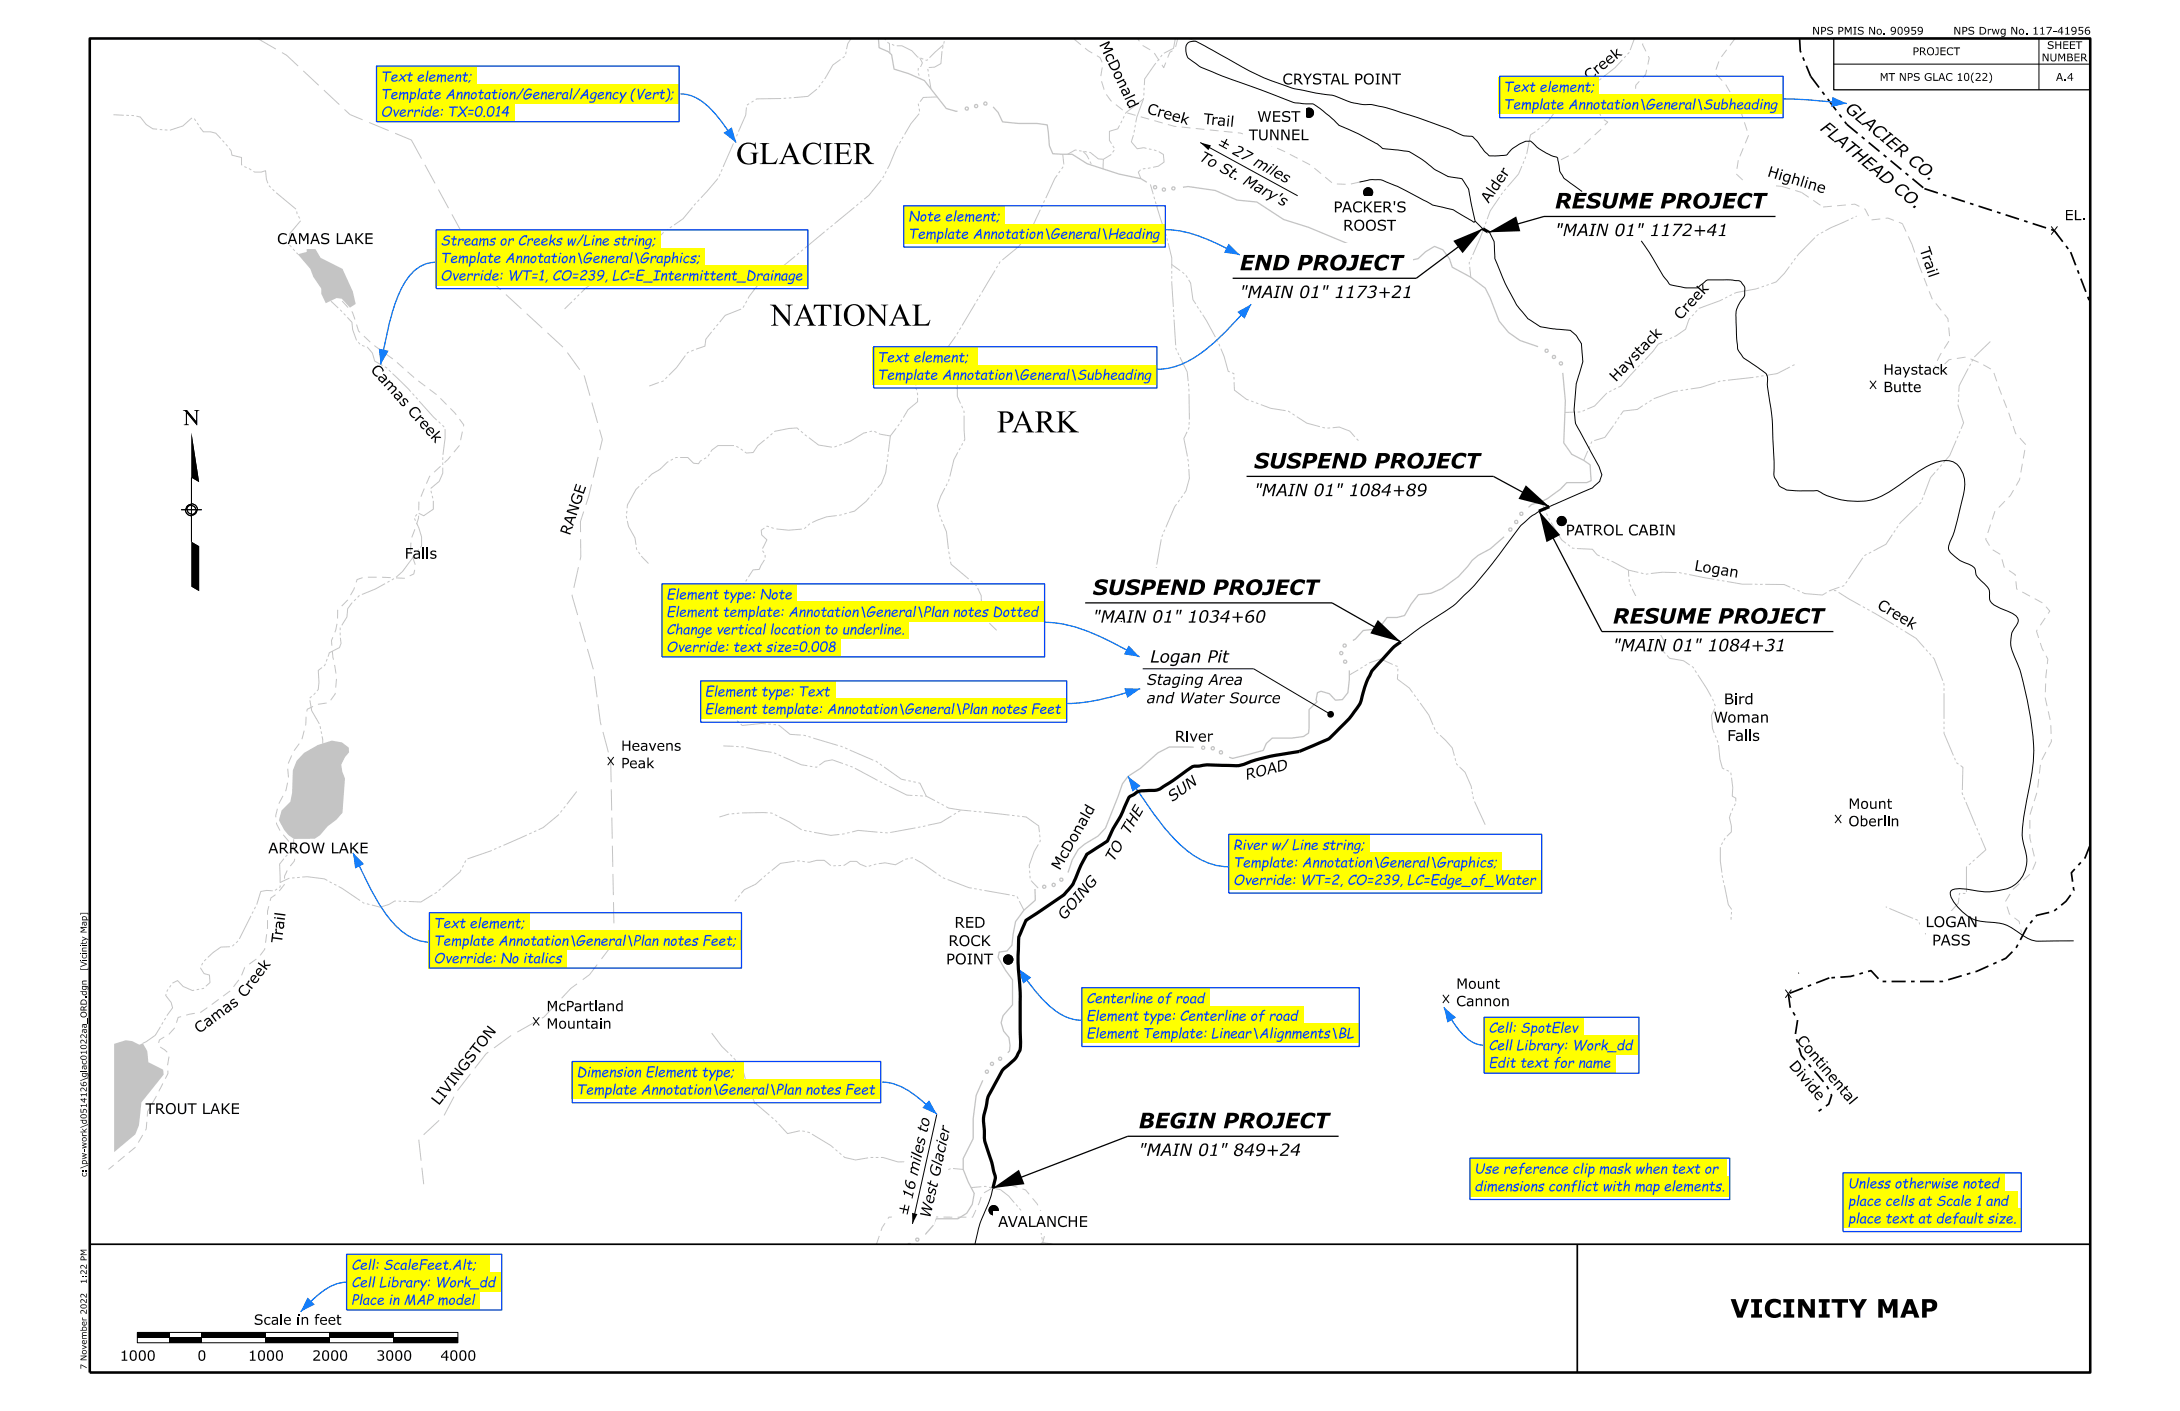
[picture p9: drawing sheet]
<svg xmlns="http://www.w3.org/2000/svg" width="432mm" height="279mm" viewBox="0 0 432 279" stroke-linecap="round" stroke-linejoin="round" font-family="sans-serif">
<defs><g id="words">
<g font-size="4.3">
<text x="145.8" y="32.5">GLACIER</text>
<text x="152.6" y="64.5">NATIONAL</text>
<text x="197.4" y="85.6">PARK</text>
</g>
<text font-size="3.7" x="342.7" y="260.9">VICINITY MAP</text>
<g font-size="3">
<text x="308" y="41.3">RESUME PROJECT</text>
<text x="245.6" y="53.5">END PROJECT</text>
<text x="36.3" y="84.2">N</text>
<text x="248.4" y="92.8">SUSPEND PROJECT</text>
<text x="216.5" y="117.8">SUSPEND PROJECT</text>
<text x="319.5" y="123.5">RESUME PROJECT</text>
<text x="225.5" y="223.4">BEGIN PROJECT</text>
</g>
<g font-size="2.4">
<text x="365.3" y="21.8" transform="rotate(40 365.3 21.8)">G LA C I E R</text>
<text x="360.4" y="25.7" transform="rotate(40 360.4 25.7)">F LA T H E A D</text>
<text x="377.7" y="32.1" transform="rotate(40 377.7 32.1)">C O .</text>
<text x="374.9" y="37.7" transform="rotate(40 374.9 37.7)">C O .</text>
<text x="308" y="46.8">&quot;MAIN 01&quot; 1172+41</text>
<text x="245.6" y="59">&quot;MAIN 01&quot; 1173+21</text>
<text x="248.4" y="98.2">&quot;MAIN 01&quot; 1084+89</text>
<text x="216.5" y="123.3">&quot;MAIN 01&quot; 1034+60</text>
<text x="227.8" y="131.2">Logan Pit</text>
<text x="319.5" y="129">&quot;MAIN 01&quot; 1084+31</text>
<text x="225.5" y="228.9">&quot;MAIN 01&quot; 849+24</text>
</g>
<g font-size="2.1">
<text x="217.6" y="8.8" transform="rotate(65 217.6 8.8)">M c D o n a ld</text>
<text x="254" y="16.7">CRYSTAL POINT</text>
<text x="314.7" y="16.1" transform="rotate(-38 314.7 16.1)">C r e e k</text>
<text x="227" y="22.4" transform="rotate(16 227 22.4)">C r e e k</text>
<text x="238.3" y="24.5" transform="rotate(6 238.3 24.5)">Tr a il</text>
<text x="240.9" y="28.8" transform="rotate(29 240.9 28.8)">±</text>
<text x="247.4" y="27.8">TUNNEL</text>
<text x="249" y="24.1">WEST</text>
<text x="237.4" y="31.7" transform="rotate(29 237.4 31.7)">T o</text>
<text x="241.4" y="33.9" transform="rotate(29 241.4 33.9)">S t .</text>
<text x="243.9" y="30.4" transform="rotate(29 243.9 30.4)">2</text>
<text x="245.6" y="31.3" transform="rotate(29 245.6 31.3)">7</text>
<text x="248.1" y="32.7" transform="rotate(29 248.1 32.7)">m ile s</text>
<text x="349.9" y="34.9" transform="rotate(17 349.9 34.9)">H ig h lin e</text>
<text x="246" y="36.4" transform="rotate(29 246 36.4)">M a r y ' s</text>
<text x="294.8" y="40.4" transform="rotate(-56 294.8 40.4)">A ld e r</text>
<text x="264.1" y="42">PACKER'S</text>
<text x="266" y="45.7">ROOST</text>
<text x="54.9" y="48.3">CAMAS LAKE</text>
<text x="380.2" y="49.4" transform="rotate(72 380.2 49.4)">Tr a il</text>
<text x="332.9" y="63.5" transform="rotate(-48 332.9 63.5)">C r e e k</text>
<text x="320.1" y="75.7" transform="rotate(-46 320.1 75.7)">H a y s t a c k</text>
<text x="112.9" y="106.2" transform="rotate(-72 112.9 106.2)">R A N G E</text>
<text x="310.1" y="106">PATROL CABIN</text>
<text x="80.1" y="110.6">Falls</text>
<text x="335.5" y="113" transform="rotate(10 335.5 113)">Lo g a n</text>
<text x="371.6" y="120.3" transform="rotate(31 371.6 120.3)">C r e e k</text>
<text x="227.1" y="135.6">Staging Area</text>
<text x="227.1" y="139.3">and Water Source</text>
<text x="339.3" y="143.1">Woman</text>
<text x="341.4" y="139.5">Bird</text>
<text x="232.7" y="146.8">River</text>
<text x="341.9" y="146.7">Falls</text>
<text x="246.9" y="154.4" transform="rotate(-14 246.9 154.4)">R O A D</text>
<text x="232.2" y="158.8" transform="rotate(-36 232.2 158.8)">S U N</text>
<text x="223.7" y="165.4" transform="rotate(-60 223.7 165.4)">T H E</text>
<text x="53.1" y="169">ARROW LAKE</text>
<text x="209.9" y="172.5" transform="rotate(-60 209.9 172.5)">M c D o n a ld</text>
<text x="220.6" y="170.8" transform="rotate(-60 220.6 170.8)">T O</text>
<text x="56.2" y="184.1" transform="rotate(-82 56.2 184.1)">a</text>
<text x="56.4" y="182.4" transform="rotate(-83 56.4 182.4)">il</text>
<text x="189" y="183.7">RED</text>
<text x="210.8" y="182.3" transform="rotate(-49 210.8 182.3)">G O I N G</text>
<text x="381.4" y="183.6">LOGAN</text>
<text x="55.8" y="186.8" transform="rotate(-83 55.8 186.8)">Tr</text>
<text x="187.4" y="191">POINT</text>
<text x="187.8" y="187.3">ROCK</text>
<text x="382.7" y="187.2">PASS</text>
<text x="48.5" y="197.7" transform="rotate(-53 48.5 197.7)">C r e e k</text>
<text x="39.4" y="204.7" transform="rotate(-36 39.4 204.7)">C a m a s</text>
<text x="355.7" y="206" transform="rotate(50 355.7 206)">C o n t in e n t a l</text>
<text x="354.2" y="211.1" transform="rotate(50 354.2 211.1)">D iv id e</text>
<text x="28.8" y="220.6">TROUT LAKE</text>
<text x="86.9" y="219" transform="rotate(-52 86.9 219)">LI V I N G S T O N</text>
<text x="183.6" y="224.4" transform="rotate(-77 183.6 224.4)">t o</text>
<text x="181.7" y="232.9" transform="rotate(-77 181.7 232.9)">m ile s</text>
<text x="186" y="233.2" transform="rotate(-77 186 233.2)">G la c ie r</text>
<text x="180.7" y="237.6" transform="rotate(-77 180.7 237.6)">1 6</text>
<text x="184.2" y="241.3" transform="rotate(-77 184.2 241.3)">W e s t</text>
<text x="197.7" y="242.9">AVALANCHE</text>
</g>
<g font-size="2.1" fill="#c4c4c4">
<text x="73.3" y="73.3" transform="rotate(48 73.3 73.3)">C a m a s</text>
<text x="80.6" y="81.5" transform="rotate(48 80.6 81.5)">C r e e k</text>
</g>
<g font-size="2" fill="#0040ff">
<text x="75.4" y="16.1">Text element;</text>
<text x="75.4" y="23.1">Override: TX=0.014</text>
<text x="75.4" y="19.6">Template Annotation/General/Agency (Vert);</text>
<text x="297.8" y="21.6">Template Annotation\General\Subheading</text>
<text x="297.8" y="18.2">Text element;</text>
<text x="179.9" y="47.3">Template Annotation\General\Heading</text>
<text x="179.9" y="43.8">Note element;</text>
<text x="87.3" y="52">Template Annotation\General\Graphics;</text>
<text x="87.3" y="48.6">Streams or Creeks w/Line string;</text>
<text x="87.3" y="55.5">Override: WT=1, CO=239, LC=E_Intermittent_Drainage</text>
<text x="173.8" y="71.7">Text element;</text>
<text x="173.8" y="75.2">TemplateAnnotation\General\Subheading</text>
<text x="132" y="118.7">Element type: Note</text>
<text x="132" y="125.6">Change vertical location to underline.</text>
<text x="132" y="122.1">Element template: Annotation\General\Plan notes Dotted</text>
<text x="132" y="129.1">Override: text size=0.008</text>
<text x="139.6" y="137.9">Element type: Text</text>
<text x="139.6" y="141.3">Element template: Annotation\General\Plan notes Feet</text>
<text x="244.3" y="171.7">Template: Annotation\General\Graphics;</text>
<text x="244.3" y="168.3">River w/ Line string;</text>
<text x="244.3" y="175.2">Override: WT=2, CO=239, LC=Edge_of_Water</text>
<text x="85.9" y="183.8">Text element;</text>
<text x="85.9" y="190.7">Override: No italics</text>
<text x="85.9" y="187.2">Template Annotation\General\Plan notes Feet;</text>
<text x="215.2" y="202.1">Element type: Centerline of road</text>
<text x="215.2" y="198.6">Centerline of road</text>
<text x="215.2" y="205.6">Element Template: Linear\Alignments\BL</text>
<text x="294.9" y="207.9">Cell Library: Work_dd</text>
<text x="294.9" y="204.5">Cell: SpotElev</text>
<text x="114.2" y="213.2">Dimension Element type;</text>
<text x="294.9" y="211.4">Edit text for name</text>
<text x="114.2" y="216.7">Template Annotation\General\Plan notes Feet</text>
<text x="292.1" y="232.4">Use reference clip mask when text or</text>
<text x="292.1" y="235.8">dimensions conflict with map elements.</text>
<text x="366.1" y="238.8">place cells at Scale 1 and</text>
<text x="366.1" y="235.3">Unless otherwise noted</text>
<text x="366.1" y="242.2">place text at default size.</text>
<text x="69.6" y="251.4">Cell: ScaleFeet.Alt;</text>
<text x="69.6" y="254.9">Cell Library: Work_dd</text>
<text x="69.6" y="258.3">Place in MAP model</text>
</g>
<g font-size="2">
<text x="373" y="77.6">Butte</text>
<text x="373" y="74.2">Haystack</text>
<text x="123" y="148.7">Heavens</text>
<text x="123" y="152.1">Peak</text>
<text x="366.1" y="160.2">Mount</text>
<text x="366.1" y="163.6">Oberlin</text>
<text x="288.4" y="195.8">Mount</text>
<text x="108.2" y="203.7">Mountain</text>
<text x="108.2" y="200.2">McPartland</text>
<text x="288.4" y="199.2">Cannon</text>
<text x="50.3" y="262.3">Scale in feet</text>
<text x="23.7" y="269.4">1000</text>
<text x="39.1" y="269.4">0</text>
<text x="49.1" y="269.4">1000</text>
<text x="61.8" y="269.4">2000</text>
<text x="74.5" y="269.4">3000</text>
<text x="87.2" y="269.4">4000</text>
</g>
<g font-size="1.5">
<text x="358.9" y="6.9">NPS PMIS No. 90959</text>
<text x="378.8" y="10.9">PROJECT</text>
<text x="386.2" y="6.9">NPS Drwg No. 117-41956</text>
<text x="405.5" y="9.7">SHEET</text>
<text x="372.3" y="16">MT NPS GLAC 10(22)</text>
<text x="404.4" y="12.1">NUMBER</text>
<text x="407.2" y="16">A.4</text>
</g>
<g font-size="1.2">
<text x="17.2" y="192" transform="rotate(-90 17.2 192)">[Vicinity Map]</text>
<text x="17.2" y="233.1" transform="rotate(-90 17.2 233.1)">c:\pw-work\d0514126\glac01022aa_ORD.dgn</text>
<text x="17.2" y="254.3" transform="rotate(-90 17.2 254.3)">1:22 PM</text>
<text x="17.2" y="271.2" transform="rotate(-90 17.2 271.2)">7 November 2022</text>
</g>
</g></defs>
<g fill="#c4c4c4">
<path d="M59 50.3l1.7-.4v-.6h1.8l1 1.7 4.3 2.2 2.1 4.5 .5 2.5-1.1 .7-1.6-1.7-1-.2-2.2 1-.9-1.8v-1l-1.5-2.4-.6-1.6z" fill-rule="evenodd"/>
<path d="M60.2 149.1l2.7-1.6 2.8-.9 2 .4 1.4 1v1l-.8 .9-.7 1.5 .2 1.4 .5 1.4-.5 6.7-1.2 1.4-1.7 1.3-1.5 1.8-1.1 .7h-4.1l-1.1-.8-.8-1-1.1-1.9 .6-1.9 1.7-1.7 .4-1.8 .1-4.4 .7-1.9z" fill-rule="evenodd"/>
<path d="M22.6 206.7l2.3-.7 1.3 .2 1.4 .7 .7-.3 .9 1.5 .2 2.2 2.9 1.5 .1 1-4.4 5.5-.5 4.5-.7 1.8-4.2 3.5z" fill-rule="evenodd"/>
</g>
<g fill="none" stroke="#c4c4c4" stroke-width=".2" stroke-dasharray="1.7 1.1" stroke-linecap="butt">
<path d="M233.3 7.6l-.6 2.2-1 .6-1.2 3-2-3.2-2.2-1.2-1-1.4M236.9 8.2l-1.5-.6M343.7 7.6l-3.1 4.1-.9 2.8 2 2 3 5.2 1.7 5.1M269.3 36.1l-2.1 .4-3.1-.1-4.7-3.8-5.1-2.6-6.7-3-1.9-.6-13.1-1.4-9.6-2.7-3-2.4-1.1-1.5-.9-2.9 .4-2.9-.5-1.2-2.4-1.4-2.9-2.4M309.2 31.6l2.9-1.4 4.8-4.4 1.6-1.6-1.2-.7-.6-1.5h2.3l2.3-2.5 2.6-.1 .1-2.5 2-2.2 .7-3.2-1.4-2.7 .7-1.2M344.3 31.7l-.4 2.7 2 1.9M345.9 36.3l7 .6M346.4 26.8l-2.1 4.9M352.9 36.9l3.9 1.2M356.8 38.1l4.3 2.9M67.8 59.6l2 2.2 1.2 3.7 2.8 2.7 4.3 3.1 4.2 3.7 4.3 3.2 3.5 3.5 1.8 2.4-.9 4.1-2.3 2.8-3.6 3.3-2.1 5.1-.1 3.2-1.5 4.2-.1 2.4 1 2.8-.3 1.7-1.9 .8-8-.2-1.4 .5-.6 1.9-1.2 2.1-2 2v2.2l-.4 1.8-.8 2.1 .2 3.2 .8 4-.3 3.3-1.2 1.7-2.4 .4-1.9 .9-.3 1.1v1.9l-.8 3.2-1.7 2.3-1.2 2.7 .3 2.5-.5 2.4-1.5 2.7-.6 2.3 .2 1.7 .8 1.5 1.4 1.7 1.6 2.5-.3 1.6-1.3 1.5-.6 1.5-.1 1.7-1.4 1.8-1.2 .8-.7 2.6v3.3l-.6 4.3-1.2 1.6-2.7 2-.8 1.9-2.1 2.7-5.8 4.2-2.3 .4-2.2 .7-.6 1.9-1.2 1.4-1.9 1.1-.3 1.1 1.3 .9 .9 .9-.3 2.1 .1 1.7-4.1 7.5-.2 3.5-2.1 3.5-5.4 4.5M361.1 41l6.3-.6 2 1 1.1 2.2 3.4-.4 2.9 1.1"/>
<path d="M376.8 44.3l1.9 4.1M378.7 48.4l1.4 4.1M380.1 52.5l2.6 6.7 3.1 3.9 .4 4.1-1.9 3-1.1 2.2 .8 .8 2.1-2 3.3-.5 2.8 1.2 2.6 1.4 4.4 12.5 2 2.3-1.2 6.9-1.8 3.1-3.1 3.2-1.8 5.5 1.2 1.9 1.8 1.1 .7 2.5 2.2 1.5 .3 2.8 5.1 2.8 1.4 1.6-2.6 4 1.1 3.3 1.1 2.2-.4 3.4-.1 4.2 1.1 4.9 .1 3.8-2.1 4.1-.7 5.8-1.4 4.7v4.5l1.1 4.8-.9 2.2-3.7 3.3-1.4 2.3 .8 2.5 1.9 1.5 .5 2.2M173.6 246.4l1.1-3.3 1.4-2.1 5.1-.1 11.5 .1 1.3-2.9 .6-1.7 3.9-2.3 4.6 1.5 2.3 2.8 2.1 4.1-1 3.6-.6 .3"/>
</g>
<g fill="none" stroke="#c4c4c4" stroke-width=".2">
<path d="M154.7 19.5l-4.8 .1-.2 .1M155.7 19.4l-.5 .1M156.7 19.4h-.5M161.8 17.6l-1.8 1.5-2.8 .2M162.5 16.9l-.3 .4M163.1 16.1l-.4 .3M166.5 11.8l-1.5 1.1-1.7 2.7M167.3 11.2l-.4 .3M167.6 10.2l-.1 .5M168.6 7.6l-.7 1-.2 1.1M175.2 7.6l.3 .3M175.8 8.3l.4 .3"/>
<path d="M176.2 8.6v1.9M176.7 8.8l.4 .2M177.6 9.1h1l2 1 1.3 1.2M181.9 14.5l.2 .5M181.9 13.5v.5M182.2 11.4l.5 1.1-.4 .7M182.2 15.5l.1 .1M182.4 11.5l.5 .2M183.8 11.8l-.2 .2-.3-.1M183.8 13.7l.1 .4M183.9 14.7l.1 .5M184.1 15.7l.3 1.9"/>
<path d="M185.7 19.2l-2.8 .1-.7 .8M186.6 10.1l-.2 2.5-1.3 .7-1.1 .1M186.8 9.1l-.1 .5M186.9 8.9l-2.8 2.5M187 8.1l-.1 .5M187.3 7.6l-.1 .1M226.5 19.6l-3.5 2.7-.1 .2M226.5 19.4l-1.3 3.8-.2 1M226.6 18.4v.5M226.6 17.4v.5M229 12.5l-2.3 3.1v1.3M229.6 11.7l-.3 .4"/>
<path d="M230.2 10.9l-.3 .4M232.8 7.6l-.4 2-1.9 .9M315.5 16.8l-.8 .5-1.7 2.5-.9 .6M321.3 11.9l-1.4 1.5-2.3 1.8M322.7 10.4l-.3 .3M323.7 7.6l-.8 2.3M22.5 22.7l2 .1M25 22.8l.5 .1M26 22.9h.5M27 23l.8 .2 1.2 1.5 1.3 .8 .8 .1M31.6 25.6l.5 .1M32.6 25.7l.6 .1"/>
<path d="M38 23.4l-1.8 1.5-2.5 .9M38.5 23.5l.3 .4M39.1 24.3l.2 .5M39.6 25.2l.7 .9h1.4l1.1 .3 .9 1M44.1 27.8l.3 .4M44.7 28.6l.4 .4M45.4 29.4l.4 .5 .1 .8 1.9 .5v1.4l.2 .1M48.4 33l.5 .2M49.3 33.4l.5 .3M50.2 33.9l.2 .2h1.4l.8-.3 .2 1.7 .3 .8M53.3 36.8l.3 .3M54 37.5l.3 .3"/>
<path d="M54.7 38.2l3.9 3.2M138.5 39.5l-.4 .4M142.2 35.3l-3.3 3.9M142.6 34.4l-.2 .5M143.1 33.5l-.3 .5M145.3 28.4l-2.1 4.7M145.7 27.4l-.2 .5M146.1 26.5l-.2 .5M147.8 21.3l-.1 1.5-1.4 3.3M148.4 20.5l-.4 .3M149.3 20l-.5 .2M170.8 39.8l-.4 .3"/>
<path d="M174.6 35.7l-2.5 3-.9 .7M175.1 34.8l-.3 .4M175.5 33.9l-.2 .5M177.9 28.8l-2.1 4.6M178.4 27.9l-.2 .5M178.9 27.1l-.3 .4M181.9 20.5l.1 .5M182.1 21.5v.5M182.1 22.5l-1.7 2-1.2 2.1M206.9 39.7l-.2 .4M209.4 34.7l-.5 .7-1.7 3.8M210 33.9l-.3 .4"/>
<path d="M210.5 30.6l.2 2M210.6 33l-.3 .4M213.3 29.7h-.3l-1.5 .9M213.7 29.8l.5 .1M214.5 30l.7 .7 .5 .8M214.8 30l.5 .1M215.8 30.2l1.8 1.3h.9l1.6-.9M215.9 32l.2 .5M218.5 31.5v1.9M220.4 28.9l.3 .4M220.7 29.7l-.3 .5M221.8 24.8l-.4 .7-1.7 .5v1.8l.5 .6"/>
<path d="M222.2 23.9l-.2 .5M222.7 23l-.2 .5M224.5 26.7l-.4 1.4 1.1 1.4 1.4-.3 .5 .2M224.7 25.7l-.1 .5M224.9 24.7l-.1 .5M225.9 33.6l-.4 .5 .5 1.3M226.9 33.4h-.5M227.6 29.5l.5 .1M227.9 36.5l.5 2M227.9 33.2l-.5 .1M228.6 29.7l.5 .1M228.6 38.9l.1 .5"/>
<path d="M228.8 39.9l.2 .5M229.5 30l.9 .6 .2 1.5-1.2 .8-1 .2M297 39l-1.8 2.8-.6 1.6M301.4 32.9l-.6 1.6-2.2 2.5M301.8 31.9l-.1 .5M302.2 31l-.2 .5M304.1 26.1l-1 .6-.7 3.8M304.9 25.4l-.4 .4M305.7 24.8l-.4 .3M309.8 21.4l-1.5 .4-1.6 2.2-.6 .4M58 49.3l.4 .4M58.7 50l.3 .3"/>
<path d="M58.8 41.9l.1 .5M59.1 42.8l.3 .5M59.5 43.7l-2.1 2.5v1.8M65.5 59.6l1.5 1.4M113.3 59.8l-1.5 1.4M114 59l-.3 .4M114.7 58.3l-.3 .4M119.1 54.9l-3 2.1-1 1M125.4 50.7l-4.2 2.8M127.2 49.6l-.4 .2M131.4 46l-2.3 2.4-1.5 .9M132.3 45.4l-.5 .3"/>
<path d="M133.1 44.8l-.4 .3M137.2 41.1l-1.9 2.2-1.8 1.3M137.8 40.3l-.3 .4M147.9 59.6l-.2 .4M151.3 55.2l-.3 .2-2.8 3.7M157.5 50.8l-2.5 2-1.6 1M158.3 50.1l-.4 .3M159 49.5l-.4 .3M163.3 45.9l-3.9 3.2M164.1 45.3l-.4 .3M164.9 44.6l-.4 .3M169.2 41.1l-3.9 3.2"/>
<path d="M170 40.4l-.4 .3M193.7 59.2l-.3 .5M194.2 58.3l-.2 .5M197.1 53.6l-2.6 4.3M197.6 52.7l-.3 .4M198.1 51.8l-.2 .4M202.3 48.1l-.5 .7-3.3 2.7M206.1 41.5l-1.7 3.6-.6 .9M206.5 40.6l-.2 .5M229.1 40.9l1.6 4.8M230.9 46.2l.1 .5M231.1 47.2l.1 .5"/>
<path d="M231.4 48.2l.7 2.8v2.2M232.1 55.7l.3 5.1M232.1 53.7v.5M232.1 54.7v.5M232.1 52.4l1.7 1.2M234.2 53.9l.4 .3M234.9 54.5l.3 .5M235.4 55.4l.4 .7 .5 3.2 .6 .9M291.1 51.9l-.1 .5M291.1 52.8l.2 2.1M291.5 50.9l-.2 .5M293.7 45.8l-2 4.7"/>
<path d="M294 44.8l-.1 .5M294.4 43.9l-.2 .5M341.2 59.3l-4.7 1.8M342.1 58.8l-.4 .2M343 58.3l-.4 .3M348.4 57l-4.9 1.1M349.4 56.7l-.5 .1M350.3 56.3l-.4 .2M354.4 52.8l-.9 1.3-1.7 1.7-1 .4M355 51.9l-.2 .5M355.6 51.1l-.2 .4M359.5 47.1l-3.5 3.6"/>
<path d="M360.2 46.4l-.4 .3M361.1 45.9l-.4 .2M366.2 43.5l-4.6 2.2M367.1 43.1l-.5 .2M367.8 42.8l-.2 .1M67.4 61.3l.3 .4M68.1 62.1l.3 .3M68.8 62.8l.9 1 .1 1.5 .9 2.1M71 67.8l.3 .4M71.7 68.4l.5 .2M72.7 68.7l1.1 1.2 .4 1.6 1.6 .9M77.8 74l3.6 3.5"/>
<path d="M81.7 77.9l.4 .4M82.4 78.7l.3 .4M83 79.4l3.5 3.8M130.5 75.7l-1.9 .7M131.4 75.4l-.4 .2M132.2 74.6l-.4 .4M135.7 70.4l-1.7 2.4-1.5 1.5M136.5 69.7l-.4 .3M137.4 69.3l-.5 .2M141 65.7l-1.2 1.5-.2 1.3-1.7 .6M141.6 64.9l-.3 .4M142.2 64.2l-.3 .4"/>
<path d="M146.8 61.2l-3.1 1.2-1.1 1.4M147.4 60.5l-.2 .4M181.4 76.8l.2 .5M181.7 77.8l.1 .4M181.8 78.8v.8l-2 1.5-.9 1.6M184.7 72.7l-2.7 2.1-.6 1.5M189.2 73l.1 .4M189.3 66.6l-3 4.2M189.5 75l.1 3.5 .7 1.4M189.8 65.8l-.3 .4M190.3 64.9l-.3 .4M193.2 60.1l-2.6 4.4"/>
<path d="M232.4 61.3v.5M232.5 62.3v.5M232.6 63.3l.3 5.1M232.9 68.9l.1 .5M233.3 69.8l.2 .5M233.7 70.7l1.5 3 .1 1.8M235.4 76v.5M235.5 77v.5M235.5 78l.1 5.1M237.1 60.6l.3 .5M237.7 61.5l.2 .4M238.2 62.3l2.5 4.4"/>
<path d="M241 67.2l.2 .4M241.4 68.1l.2 .5M241.8 69l.7 1.6 .8 2.9 .3 .2M244.1 73.8l.3 .2v.1M244.4 74.6v.5M244.4 75.7l.1 1.6 2.4 1.8 .4 .1M247.8 79.4l.5 .2M248.8 79.8l.4 .1M318.3 77.8l-2.5 2.6-1.4 .6M319.2 77.4l-.5 .2M320.1 76.9l-.5 .3M324.1 73.1l-3 3.3-.6 .3"/>
<path d="M326.2 79.8l-.4 .3M327.1 79.2l-.4 .3M329.4 67.7l-1 .5-1 1.3-1.6 1.8M331.2 66.9l-.5 .2M332.4 77.4l-.9 .1-3.9 1.5M333.4 77.3h-.5M334.4 77.1l-.5 .1M334.8 63l-.3 .3-.6 1.9-2.3 1.4M339.8 75.8l-3 .9-1.9 .3M340.7 75.5l-.4 .1M341.8 75.4h-.6M347.3 74.7l-5 .6"/>
<path d="M348.3 74.6h-.5M349.3 74.4l-.5 .1M354.5 72.7l-2.5 1.3-2.2 .3M355.5 72.2l-.5 .2M387.9 79.1v.5M388 78.1l-.1 .5M389.9 73l-1.8 3.4-.1 1.2M390.3 72l-.2 .5M390.8 71.1l-.2 .5M394.2 67.6l-3.1 3.1M85.4 97.2l.1 .5M85.6 98.2l.1 .5"/>
<path d="M85.8 99.2v1.6l-1.9 1.3-1-.5M87.7 92.6v1.1l-.7 1.6-1.7 1.4M87.7 90.6v.5M87.7 91.6v.5M88.2 85v1.7l-.5 3.4M126.6 96.3l-.6 .6-1.7 3.1-.1 .6M127.4 95.6l-.4 .4M128.1 94.9l-.4 .3M132.4 91.4l-1.7 1.6-1.6 .9-.7 .6M133.3 90.9l-.4 .3M134.2 90.6l-.5 .1M134.7 90.6h1.5l1.2 1.1 1 .1 .6-.7"/>
<path d="M139.9 90.7l-.4 .2M140.5 89.9l-.2 .4M145.4 88.2h-3.2l-1.2 .9-.2 .4M145.8 88.4l.5 .2M146.7 88.9l.4 .3M151.4 87.1l-1.3 1.1-.9 1.4-1.4 .1-.3-.2M152.2 86.5l-.4 .3M153 85.8l-.4 .3M158.3 85.1l-.4-.4-1.6 .1-2.9 .7M158.6 85.4l.4 .3M159.4 86.1l.4 .3M160.2 86.7l1.9 1.4 2.7 .4"/>
<path d="M165.8 88.3l-.5 .2M166.7 88l-.5 .2M171.7 85.6l-.6 .2-2.6 1.5-1.3 .5M172.2 98.5l-.6 .8-2.3 1.9-1.1 .3M172.7 85.4l-.5 .1M172.8 97.8l-.3 .3M173.2 85.4l.4 .3M173.5 97l-.3 .4M174.1 85.9l2.3 .4M175.6 92l-.2 1.6-.8 2.1-.8 .9M175.8 91l-.1 .5M175.9 90v.5"/>
<path d="M177.5 84.8l-1.1 1.5-.4 3.2M178.1 84l-.3 .4M178.6 83.1l-.2 .5M187.1 96.7l-.8 1.5-.6 1.9 .3 1.3M187.6 95.8l-.2 .4M188 94.9l-.1 .4M189.7 89.6l-.8 1.4-.8 3.4M190.2 88.7l-.2 .4M190.5 80.4l.2 .4M190.7 87.8l-.2 .4M190.9 81.3l.1 .5M191 82.3l.1 4.8-.2 .2"/>
<path d="M233 99.8l-.3 .6-1.8 4M233.6 99l-.2 .4M234.2 98.2l-.3 .4M235.1 85.5l-.6 1.3 .7 3.6M235.3 90.9l.1 .5M235.4 91.9v.5M235.5 92.9l.1 1.8-.7 2.5-.4 .6M235.5 84.6l-.2 .5M235.5 83.6v.5M249.7 80.1l2 .8 2.9 .4M255.1 81.4l.5 .3M256 82l.4 .2"/>
<path d="M256.9 82.5l1.9 1.3 2.6 .7M261.9 84.6l.5 .1M263.5 84.7l-.6 .1M263.9 84.7l1.4-.1 2.1 .8 1 1.1M268.7 86.9l.4 .3M305.3 99.3l.8 1.9M312 81.6l-2 .1M313 81.6h-.5M313.9 81.2l-.4 .2M314.5 89.3l-.8 1.9M314.9 88.4l-.2 .4M315.3 87.4l-.2 .5"/>
<path d="M319.6 84.3l-1.7 2.3-2.1 .6M320.1 83.4l-.2 .5M320.7 82.6l-.3 .4M325.4 80.3l-1.1 .8-2.7 .3-.6 .8M380.5 99.4l-.3 .4M380.9 98.5l-.2 .5M383.3 93.5l-.9 1.1-1.3 3.4M384 92.8l-.4 .4M384.6 92l-.3 .4M387.5 87.2l-1.3 3-1.2 1.4M387.8 80.1l1.1 3.6-.5 1.2M387.8 86.3l-.2 .5"/>
<path d="M388.2 85.4l-.2 .5M69.8 119.3l-.9 1.2-.2 1.7-1 1.6M70.5 118.6l-.4 .4M71.2 117.9l-.4 .4M76.3 115.6l-1.9 1-2.7 1.1M77.2 115.1l-.5 .2M78 114.6l-.4 .2M81.7 110.5l-2 2.7-1.2 1.1M82.1 102.7l.2 .4M82.5 103.6l.4 .9 .6 1.8v1.8l-.2 .3M82.6 101.8l-.3 .4M124.1 102.2v.5"/>
<path d="M124.2 101.2l-.1 .5M124.2 103.2l.3 1 1.3 2.3 .2 1.4M126 108.4l.2 .5M126.5 109.3l.3 .4M127 110.1l1.4 1.5M146.7 116.3l-1.4 1.7M147.4 115.5l-.4 .4M148 114.7l-.3 .4M151 109l.3 .5M151.4 110.9l-1 1.8-1.2 .2-1 1.4M151.4 104.6l-.6 .4 .1 .9 1 1-.9 1.7M151.6 109.9v.5"/>
<path d="M151.8 104.3l.1-.1 .4 .1M152.8 104.5l.4 .1M153.8 104.7l2.4 .3 2.6-.2M159.7 104.4l-.4 .3M160.4 103.7l-.3 .3M165.7 102.1l-2 .2-2.8 1.2M166.7 101.9l-.5 .1M167.7 101.6l-.5 .2M186.1 101.9l.1 .5M186.4 102.9l.3 .4M186.8 103.8l.7 1.5 .4 3.4M187.9 109.2l.1 .5"/>
<path d="M188.1 110.2l.1 .5M188.3 111.2l.1 .5 3.5 3M192.3 115l.4 .3M193 115.7l.4 .3M193.6 116.5l.7 1.4 .2 3.5M226.7 119.3l-.1 .5M228.4 114.1l-.9 1.1-.8 3.6M228.9 113.3l-.2 .4M229.1 112.3l-.1 .5M230 106.8l-.9 5M230.3 105.8l-.2 .5M230.7 104.9l-.2 .4"/>
<path d="M306.3 101.7l.2 .4M306.7 102.6l.3 .4M307.2 103.5l2.1 3.4 .9 .7M310.6 107.8l.4 .4M311.4 108.5l.5 .1M312.3 108.6l3.1 .2 .9 1.1 .6 .2M317.3 110.3l.5 .2M318.3 110.7l.4 .2M319.2 111.1l3.3 1.8 .1 1.3M322.5 112.9l2 .4M322.7 114.7v.5M322.8 115.7l.3 .4"/>
<path d="M323.3 116.6l1.8 3.7 .6 .8M325 113.5l.5 .1M326.5 113.6l-.5 .1M332.1 113.4l-2.9-.1-2.2 .3M332.6 113.4l.5 .1M333.6 113.6l.5 .1M334.6 113.8l4.9 .9M342.1 115.1l3 .6h2M347.6 115.7h.5M348.6 115.7h.5M349.6 115.7h3.8l1.2 .6M355.1 116.5l.4 .2"/>
<path d="M356 116.9l.5 .2M356.9 117.3l.6 .2 3.5 .3 .8-.5M362.7 116.9l-.4 .2M363.3 116.9l.4 .1M364.2 117.3l4.3 2.6M364.3 116.3l-1.9 .6M365.3 115.9l-.5 .2M365.9 115.1l-.3 .4M369 110.5l-2.9 4.2M369.7 109.8l-.4 .2M370.6 109.3l-.4 .3M374.8 105.9l-1.2 1.9-2.5 1.3"/>
<path d="M375.4 105l-.3 .4M376 104.2l-.3 .4M379.8 100.2l-3.6 3.6M61.4 138.7l.3 2 1.6 2.6M61.7 137.9l-.4 .3M62.5 137.2l-.4 .3M63.8 132.2l-.8 .6 .2 2.3-.2 1.4-.2 .3M64.5 131.4l-.3 .5M64.8 130.5l-.2 .5M67.4 125.3v.5M67.4 126.3l.2 1.1-.4 .8-2 1.1-.2 .7M67.4 124.3v.5"/>
<path d="M196 123.4l1.4 1.4M269 132.6l-1.7 1.1M269.9 132.1l-.4 .3M270.8 131.6l-.5 .2M271.2 131.3l2.3-.8 2.4 1.1M276.4 131.8l.4 .2M276.9 133.5l-.1 1 2.4 1.7 .6 .9M276.9 132.4v.5M280.1 137.5l.3 .5M280.7 138.4l.3 .4M281.3 139.2l1.7 2.4 .8 1.9M327.2 123.1l1.2 1.7 1.1 2v.7"/>
<path d="M330.2 129.8l.5 .6 2.8 .4 1.2 .9M335.1 132l.4 .3M335.7 132.8l.3 .4M336.3 133.6l2.6 4.3M339.2 138.4l.2 .5M339.6 139.3l.2 .5M369 120.1l.4 .3M369.9 120.6l.4 .3M370.7 121.1l4.4 2.6M377.3 125l2.2 1.4 1.6 1.8M381.5 128.6l.3 .4M382.2 129.4l.3 .4"/>
<path d="M382.8 130.1l.3 .4 1.7 4.3M385 135.3l.1 .4M385.1 136.3v.5M385.1 137.3v5M63.4 143.8l.1 .5M63.6 144.8l.1 .5M63.8 145.8l.1 1.4M112 159.7l-.3 .4M114.2 156.7l-1.9 2.5M143.3 147.7l2 .1M145.8 147.8h.5M146 142.7l.4 .4"/>
<path d="M146.8 147.9h.5M147.8 148l5 1M151.7 143.3h-.9l-3.8 .4-.3-.3M152.2 143.4h.5M153.2 143.5h.5M153.3 149.1l.5 .2M154.2 143.5l2.3 1.9 2.1 .2M154.2 149.5l.5 .2M155.2 149.9l3.5 1.5 1.2 .2M159.1 145.6l.5 .1M160.1 145.8l.5 .2M160.4 151.7l.5 .1"/>
<path d="M161.1 146.2l4.8 1.4M161.9 151.8l-.2 .1h-.3M166.4 147.7l.5 .2M167 151.2l-2.1-.7-1.5 .2-1.1 .8M167.4 148.1l.5 .2M167.5 151.4l.4 .2M168.3 148.5l4.7 2M168.4 151.7l.5 .2M169.3 152.1l4.5 2.4M173.5 150.7l.4 .3M174.3 154.8l.4 .2M174.3 151.3l.4 .3"/>
<path d="M175.1 151.9l3.4 2.4 .9 .2M175.2 155.2l.4 .2M176.1 155.7l3.5 1.7 1.1 .1M179.9 154.6l.5 .1M180.9 154.8l.5 .1M181.3 157.5l.5 .1M181.9 155l.3 .1 1.3 2.6 1.7 .8M182.2 157.6h.6M183.3 157.6l.2 .1M185.6 158.8l.5 .2M186.5 159.2l.4 .3M187.4 159.7l.5 .3 4.5 .6"/>
<path d="M284.1 144l.1 .5M284.5 144.9l.4 .4M285.3 145.6l2.4 2.5 .4 1.5M288.2 150.1l.1 .5M288.5 151.1l.2 .4M289.1 151.9l1.1 1 1.2 2.8 .1 .5M291.6 156.7l.1 .5M291.8 157.7l.1 .5M292.1 158.7l2.1 4.6M339.6 140.3l-.6 1.4 .2 2.6 .3 .9M339.7 145.6l.2 .5M340.1 146.6l.2 .4"/>
<path d="M340.4 147.5l.3 2.9 .5 1.7 .3 .2M342 152.5l.4 .2M342.8 153l.1 .5M343 154l.2 2-.1 1.7 .7 .3v.7M343.7 159.1l-.2 .5M385.1 144.9v.3l1.8 4.4M385.1 142.9v.5M385.1 143.9v.5M387.1 150.1l.2 .4M387.5 151l.4 .3M388.3 151.6l.5 .3-.1 4.5M388.7 156.9l.1 .5"/>
<path d="M389 157.9l.2 .5M389.4 158.8l1.9 4.7M50.6 179.6l-.2 .4M54 176.4l-1.2-.1-1.2 .2-.8 2.6M54.9 176l-.4 .3M55.5 175.3v.3l-.2 .2M56.2 170l-.8 1.1 .1 3.7M57.3 173.9l-1.8 .8M58.2 166.2l-.2 2M58.3 173.8h-.4M59.4 173.7l-.6 .1M59.9 173.7l1-.1 3.3 .4 .6 .3"/>
<path d="M65.3 174.6l.4 .2M66.2 175.1l.4 .2M67.1 175.5l4.2 2.8M71.8 178.6l.4 .3M72.7 179l.5 .1M78.4 178.4h-.2l-1.2 .7-1.7 .5-1.6-.4M79 178.4l.4 .1M79.9 178.5h.6M85.7 177.2l-2.3 1.4-2.4-.1M86.5 176.7l-.4 .3M87.3 176l-.4 .4M91.3 172.2l-.2 .4-3.4 3.1"/>
<path d="M91.8 171.3l-.2 .5M92.3 170.4l-.3 .5M97.4 168.4l-4.8 1.7M98.3 168l-.4 .2M99.2 167.6l-.4 .2M104.4 165.3l-4.7 2.1M105.3 164.9l-.5 .2M106.2 164.5l-.4 .2M110.7 161.3l-3.1 2.6-.9 .4M111.3 160.4l-.3 .5M144.4 161.2l-1.9 .6M145.5 161.1h-.6"/>
<path d="M145.9 178.1l-.3 .4M146.4 161l-.5 .1M146.5 177.3l-.3 .4M150.9 174l-1.2 1.1-2.3 1.1-.6 .7M151.7 173.3l-.4 .4M152 160.9l-5 .1M152.4 172.7l-.4 .3M152.5 161l.5 .1M153.5 161.3l.5 .2M154.4 161.8l2 1 2.4 1.5M157.4 170.5l-2.8 .5-1.7 1.4M157.9 170.5h.5"/>
<path d="M158.9 170.6h.5M159.3 164.4l.5 .1M159.9 170.7h.4l1.5-.3h1.5l1.3 1M160.3 164.6l.5 .1M161.3 164.8l3.3 .6 1.7-.2M165.6 171.4h-.5M166.6 171.4h-.5M167.1 171.3l1.3-.7h1.3l.7 .5 1.2 .5M167.3 165.1l-.5 .1M168.3 164.9l-.5 .1M168.8 164.7l1.2-.3 3.8 .4M172.6 171.4l-.5 .1"/>
<path d="M173.6 171.1l-.5 .1M174.3 164.8l.5 .1M175.3 164.9h.5M178.9 170.4l-1.5 .8-2.1-.3-1.2 .1M179.8 170l-.5 .2M180.3 169.9h.5M181.3 170.1l1.4 .9 2.8 1.9M181.3 163.9l-5 1M182.3 163.8h-.5M183.3 163.5l-.5 .2M185.9 173.2l.4 .3M186.8 173.8l.4 .2"/>
<path d="M187.7 174.2l4.2 1.6 .6 .1M188.5 161.6l-2.2 1.3-2.5 .5M189.3 161l-.4 .3M190.2 160.5l-.4 .3M192.9 160.7h.5M193 176h.5M193.9 160.7l.5 .1M194 176.1l.5 .1M194.9 160.8l5.1 .6M195 176.3l5 .9M200.4 161.5h.5M200.5 177.3l.5 .1"/>
<path d="M201.4 177.5l.3 .5M201.5 161.6h.5M201.9 178.4l.9 1.8M202.5 161.7l.8 .1 2.4 1.7 .2 1.3M203.9 172.4l.1 .5M204 173.4v.5M204.2 174.4l1.4 1.5M205.7 167.2l-.8 1.4-1 2.7v.6M205.9 165.3l.1 .5M206 166.3l-.1 .5M340.7 167.7v2.8l.4 2.3M341.1 173.3l.1 .5"/>
<path d="M341.2 166.8l-.2 .5M341.3 174.3l.1 .5M341.6 175.3l.7 3.8 .7 1M341.7 165.9l-.2 .5M342.9 161l-.4 .9 .4 1.6v1.2l-.8 .9M343.3 160.1l-.2 .4M373.5 179.6l.3 .1M374.2 179.9l4.7 2M388 177.8l-.1 1.1-2.3 2.5-.3 .5M388.3 176.9h-.2v.4M388.8 176.9h.5M389.6 171.6l-.1 .1v4.9"/>
<path d="M390.4 170.9l-.4 .4M391.1 170.3l-.4 .3M391.5 164l.2 .4M391.9 164.9l.2 .5M392.3 165.8l1 2.5-1.8 1.6M32.9 196.8l-.1 .3 1.1 1.4 .3 1.1-1.1 1.5M33.3 195.9l-.2 .5M33.9 195.1l-.3 .4M34.2 194.7l1-.5 1.1 1.1 1.8 .8h.4M39.4 195.9l-.5 .1M39.8 191.6l.6 1.2 1.1 .3 .1 1.5-.8 .7M40.1 190.7l-.2 .4"/>
<path d="M40.4 195.7l-.5 .1M40.8 189.9l-.3 .4M45.5 187.5h-1.8l-1.5 1.1-1 1M46.4 187l-.4 .4M47.1 186.3l-.3 .4M49.7 181.4l-2.3 4.5M50.2 180.5l-.3 .4M342.9 181.6v.5M343 180.6l-.1 .5M379.4 182l.4 .2M380.1 182.7l.3 .4M380.6 183.6l1.1 1.7 2.6-.8 .1-.2"/>
<path d="M31.8 203.3a5.4 5.4 0 0 1-3.5 3.3M32.3 202.4l-.3 .5M32.8 201.6l-.2 .4M141 204.6l2 2.6 1.3 1.3M144.6 208.8l.4 .4M145.3 209.5l.4 .4M146 210.3l1.1 1.4 .9 3.1M149 217.2l.5 1.1 2.9 2.5M152.8 221.2l.4 .3M153.6 221.8l.3 .4M154.2 222.6l1.8 1.9 2.4-.6M158.9 223.9l.5 .1"/>
<path d="M159.9 224.2l.5 .1M160.8 224.6l3.8 2.2 .5 .5M165.5 227.6l.4 .4M166.3 228.3l.4 .3M167 229l.3 .2 2.2 .5 2.4-.4M172.4 229.2h.6M173.5 229.2h.5M174.5 229.2h.4l3 .9 1.5-.1M180 230h.4M182 230.1l2.4 .6 2 1.5M188.8 231.4l2 .2M194.4 235l-2 .2"/>
<path d="M194.9 234.9l.5 .1M195.9 235.1l.5 .1M196.9 235.3l1.3 .3 1.6 1.2 1.1 1.4M201.3 238.5l.3 .4M201.9 239.3l.3 .4M202.6 240.1l2.1 2.4 .8 .2 .6 .5v.3M206.2 244l.1 .5M206.3 245l.1 .5M206.5 246l1.9 .4"/>
</g>
<path d="M51 7.6l5.8 3.3 12.5 11.8 12.2 5M81.5 27.7l14.6 26.8M96.1 54.5l15.7 14.5 3.9 5.5 3.6 12.5-2.7 11.3-1.6 5v6.9l-1.7 7.8 4.2 14.6 1.4 10.4 2.1 7.7M121 150.7l.7 35.8M121.7 186.5l-4.9 6.5-3.7 2.7-5.3 5.7-6.6 3.7-4.9 3.6-5.9 7.5-2.5 4.8-5 4.6 1 8.9" fill="none" stroke="#c4c4c4" stroke-width=".2" stroke-dasharray="4.2 1.4" stroke-linecap="butt"/>
<g fill="#000">
<path d="M37.9 85.7l1.5 9.8-1.5-.9zM37.9 107.3l1.5 .9v8.9l-1.5-.9zM27.2 263.8h6.3v1.1h-6.3zM33.5 264.9h6.4v1h-6.4zM39.9 263.8h12.7v1.1h-12.7zM52.6 264.9h12.7v1h-12.7zM65.3 263.8h12.7v1.1h-12.7zM78 264.9h12.7v1h-12.7z"/>
<path d="M409.2 41.6h1.4v.2h-1.1v.6h1.1v.2h-1.1v.8h1.1v.2h-1.4z" fill-rule="evenodd"/>
<path d="M411 41.6h.3v1.8h1v.2h-1.3z" fill-rule="evenodd"/>
<path d="M412.6 43.2h.3v.4h-.3z" fill-rule="evenodd"/>
<path d="M384.4 72.1h.3v1.3l.7-.7h.3l-.7 .7 .8 .8h-.4l-.6-.7-.1 .2v.5h-.3z" fill-rule="evenodd"/>
<path d="M37.1 100.1l.8-.3v.3l-.6 .3-.2 .5h-.4z" fill-rule="evenodd"/>
<path d="M37.9 101.8l.6-.3 .3-.6h.3a1.2 1.2 0 0 1-1.2 1.2z" fill-rule="evenodd"/>
<path d="M37.1 100.1l.8-.3v.3l-.6 .3-.2 .5h-.4z" fill-rule="evenodd"/>
<path d="M37.9 101.8l.6-.3 .3-.6h.3a1.2 1.2 0 0 1-1.2 1.2z" fill-rule="evenodd"/>
<path d="M128.2 150h.3v1.3l.7-.7h.3l-.7 .7 .8 .8h-.3l-.6-.7-.2 .2v.5h-.3z" fill-rule="evenodd"/>
<path d="M59.8 167a1.08 1.08 0 0 0-.2 1.6 1.08 1.08 0 0 0 1.6 0 1.09 1.09 0 0 0 0-1.4 1.09 1.09 0 0 0-1.4-.2zM60 167.1a.81 .81 0 0 1 1.1 .8 .81 .81 0 0 1-1.1 .8 1.09 1.09 0 0 1 0-1.6z" fill-rule="evenodd"/>
<path d="M368.6 161.5v2.1h.2a.82 .82 0 0 0 1.1-.5 .82 .82 0 0 0-.7-1l-.4 .1v-.7zM368.8 162.5a.49 .49 0 0 1 .7-.1 .49 .49 0 0 1 .1 .6 .55 .55 0 0 1-.8 .3z" fill-rule="evenodd"/>
<path d="M122.2 198.9a.76 .76 0 0 0-.2 .9 .76 .76 0 0 0 1 .3h.1v.1h.2v-2.1h-.2v.7a.71 .71 0 0 0-.9 .1zM122.4 199l.3-.1 .4 .1v.8a.49 .49 0 0 1-.7 .1 .49 .49 0 0 1-.1-.6z" fill-rule="evenodd"/>
<path d="M62.7 260.3l.2-.1h.4v.3a.39 .39 0 0 0-.5 .3h.4v.2h-.4v1.3h-.3v-1.3h-.2v-.2h.2z" fill-rule="evenodd"/>
<circle cx="259.3" cy="22.3" r="1.02"/>
<circle cx="271" cy="38.1" r="1.01"/>
<circle cx="309.3" cy="103.2" r="1.01"/>
<circle cx="199.7" cy="190" r="1.02"/>
<circle cx="196.8" cy="239.6" r="1.02"/>
</g>
<g fill="none" stroke="#c4c4c4" stroke-width=".25">
<path d="M174 7.6l.1 1.9 1.8 .7 .7 .6 .5 2.9 2.9 .9 3.1 1.3 4.3 5.6 2.3 .5M196.7 21.2l1 1.1 .9 1.8 3.1 .3h3.7l2 .3 .5 4.2 .6 1.5 3.9 .2 2.9 1.8 6.4 2.1 4.3 .9 1.2 .7M234.3 37.1l1-.2 5.4 .8 4.3 1.9 4 .4 5.2 3.5 5 1.5 10.6 4.4M277 51.6h1.9l2-.4 1.5-1.4 1.7-1 1.7 .7 1.3 1.7 .6 1.7 3.6 2 2.9 2.1 1 2 1.7 4.6 1.9 2.2 2.3 1.6 3.6 1.3M309.5 73.8l.6 5.6-.4 8.3 1.6 2.3 2.4 1.2 1.3 .8 .2 3.2-.9 .4h-4a12.5 12.5 0 0 1-6.9 4.3l-.6 .6M297.9 106.3l-2.7 2.4-2.4 1.3-1.2 .9a16.4 16.4 0 0 1-8.2 6.6l-2.4 .3-1.5 1.8-1.3 2.3-1.5 .4h-2l-1 1.4-1.1 .9-2.6 .2-1.5 1.7-.5 .3M267.3 132.8v1.8l-.3 2.6-1.1 1.3-1.4 .1-1.2-1.2-1.6-.5-.8 .3-.2 1.4 .2 .4-1.6 1.5-.1 4.7-1 .6-2.4 .4h-3.8l-1.2 1-.6 1.4-6.1 1.6-.6-.3M236.4 148l-4.8-.1-2.3 1.2-3.4 3.1-2.5 1.5-1.1 1.5-3.3 8.8-1.5 1.6-2.7 1.5-1.2 1.1-1.2 2.1-.9 2.5M205 176l.1 2.3-2.3 1.9-1.6 2.3-.5 2.6-.3 2-.9 1.2-1.6 .2-.2 1.1 1.5 2.6 1.4 1.8v5l-1.9 2.1-.4 1.4 .5 1.7 1 1.3 .3 1.5-.1 1.1-.4 .4M194.7 213.9l-1.3 3-.6 4.6v4l-2 3.9v2.2l1 2.4 1.2 2.3-.4 2.2-1.1 1.7-1.8 1.1h-4.3l-.6 1.4-1.5 1.7M179.8 246.4l.3-.2 .3 .2"/>
<circle cx="191.5" cy="21.5" r=".32"/>
<circle cx="193.3" cy="21" r=".31"/>
<circle cx="195.2" cy="20.5" r=".31"/>
<circle cx="228.8" cy="37.1" r=".32"/>
<circle cx="230.5" cy="37.5" r=".32"/>
<circle cx="232.4" cy="37.3" r=".31"/>
<circle cx="271.6" cy="50.1" r=".32"/>
<circle cx="306.4" cy="69.5" r=".32"/>
<circle cx="307.8" cy="70.7" r=".32"/>
<circle cx="309.2" cy="72" r=".33"/>
<circle cx="299.1" cy="104.9" r=".33"/>
<circle cx="300.3" cy="103.4" r=".32"/>
<circle cx="301.3" cy="101.7" r=".32"/>
<circle cx="265.7" cy="129.3" r=".32"/>
<circle cx="266.3" cy="127.8" r=".32"/>
<circle cx="266.4" cy="131" r=".32"/>
<circle cx="238.3" cy="148.1" r=".31"/>
<circle cx="240.2" cy="148.2" r=".32"/>
<circle cx="241.8" cy="149" r=".32"/>
<circle cx="206.8" cy="175.6" r=".31"/>
<circle cx="208.7" cy="175.2" r=".32"/>
<circle cx="195.5" cy="212.2" r=".32"/>
<circle cx="196.5" cy="210.7" r=".32"/>
<circle cx="198.1" cy="209.6" r=".31"/>
<circle cx="181.7" cy="245.5" r=".31"/>
</g>
<g fill="none" stroke="#000" stroke-width=".2">
<path d="M406.3 44.8l.6 .8M406.9 45.6l.6 .9M406.9 45.6l-.6 .9M407.5 44.8l-.6 .8M370.4 75.4l.6 .8M371 76.2l.6 .8M371 76.2l-.6 .8M371.6 75.4l-.6 .8M37.9 94.6v12.7M37.9 99.8a1.19 1.19 0 0 1 1.2 1.1M35.9 100.9h4.1M36.7 100.9a1.19 1.19 0 0 0 1.2 1.2"/>
<path d="M37.1 100.9a.86 .86 0 0 0 .8 .9M37.9 100.1a.83 .83 0 0 1 .9 .8M120.4 149.9l1.2 1.6M121.6 149.9l-1.2 1.6M363.5 161.4l.6 .8M364.1 162.2l.6 .8M364.1 162.2l-.6 .8M364.7 161.4l-.6 .8M285.8 197l.6 .8M286.4 197.8l.6 .8M286.4 197.8l-.6 .8M287 197l-.6 .8"/>
<path d="M105.6 201.4l.6 .8M106.2 202.2l.6 .9M106.2 202.2l-.6 .9M106.8 201.4l-.6 .8M27.2 263.8h63.5v2.1h-63.5z"/>
</g>
<path d="M356.4 7.6l.2 2.5 2 5M358.6 15.1l7.2 9.5M365.8 24.6l15.4 12.8M381.2 37.4l25.7 8.2M406.9 45.6l3.2 4.3M410.1 49.9l3.9 10.1M414 167.5l-1 2.4-2.7 2.9 .5 3.6-1.6 2.1-2.4 2-3.4 .8-1.9 2.3-2.2 4.1-2 2.1-5.8 2.5-6.8 2h-12.1l-2-2.1-4.1 1.2-4.2 .2M354.2 196.8l.4 2.6 1.5 2.6-.5 2.9 1.2 4.1 5 5.9 1 2-.6 1.7-2 1.5M362.3 193.6l-8.1 3.2" fill="none" stroke="#000" stroke-width=".34" stroke-dasharray="2.8 1.1 .7 1.1" stroke-linecap="butt"/>
<path d="M246.9 94.3h48.9M373.3 161.5v2.1M118 198.1v2.1M223.4 225h41.7" fill="none" stroke="#000" stroke-width=".25"/>
<path d="M55.7 260.2v2.1" fill="none" stroke="#000" stroke-width=".28"/>
<path d="M306.5 35.9h45.2v7.7h-45.2z" fill="#fff"/>
<path d="M305.8 42.9h45.9" fill="none" stroke="#000" stroke-width=".25"/>
<path d="M318 118.1h45.1v7.7h-45.1z" fill="#fff"/>
<path d="M317.3 125.1h45.8" fill="none" stroke="#000" stroke-width=".25"/>
<path d="M214.9 112.5h48.2v7.6h-48.2z" fill="#fff"/>
<path d="M214.9 119.4h48.9" fill="none" stroke="#000" stroke-width=".25"/>
<g fill="#fff">
<path d="M196.6 239.7h19.8v4.3h-19.8z"/>
<path d="M265 42.5h12.6v4.2h-12.6z"/>
<path d="M263.1 38.8h16.4v4.3h-16.4z"/>
<path d="M246.3 24.6h14v4.2h-14z"/>
<path d="M247.9 21h10.7v4.2h-10.7z"/>
<path d="M381.6 184h9.7v4.3h-9.7z"/>
<path d="M380.3 180.4h12.3v4.2h-12.3z"/>
<path d="M244 48.2h35.8v7.6h-35.8z"/>
</g>
<path d="M293.7 45.3l-13.2 9.8h-36.3M305.8 42.9l-10.9 3.1M295.8 94.3l11.1 6M263.8 119.4l13.7 7.7M304.9 101.2l12.4 23.9M345.8 144.5v2.2M223.4 225l-26.7 10.3" fill="none" stroke="#000" stroke-width=".25"/>
<g fill="#000">
<path d="M287.9 47.7l5.8-2.4-4 4.8zM294.9 46l5.4-3.1 .8 2.9zM302.2 96.1l4.7 4.2-6.1-1.5zM304.9 101.2l4.1 4.7-2.7 1.5zM272.9 122.8l4.6 4.3-6.1-1.7zM196.7 235.3l5.1-3.7 1.1 2.9z"/>
<path d="M276 39.8h.4l-.1 .8h-.2z" fill-rule="evenodd"/>
<path d="M346 137.9a.8 .8 0 0 0-.3 1.1 .8 .8 0 0 0 1 .4l.1-.1v.2h.3v-2.3h-.3v.7l-.4-.1zM346.1 138.2l.3-.2 .4 .1v1a.56 .56 0 0 1-.8-.1 .56 .56 0 0 1 .1-.8z" fill-rule="evenodd"/>
<path d="M189.7 189a1.08 1.08 0 0 0-.2 1.6 1.08 1.08 0 0 0 1.6 0 1.09 1.09 0 0 0 0-1.4 1.09 1.09 0 0 0-1.4-.2zM189.9 189.1a.81 .81 0 0 1 1.1 .8 .81 .81 0 0 1-1.1 .8 1.09 1.09 0 0 1 0-1.6z" fill-rule="evenodd"/>
<path d="M383.6 181.6a1.08 1.08 0 0 0-.3 1.6 1.08 1.08 0 0 0 1.7 0 1.09 1.09 0 0 0-.1-1.4 1.09 1.09 0 0 0-1.3-.2zM383.8 181.7a.81 .81 0 0 1 1 .8 .81 .81 0 0 1-1 .8 1.03 1.03 0 0 1 0-1.6z" fill-rule="evenodd"/>
<path d="M33.3 218.6a1.08 1.08 0 0 0-.3 1.6 1.08 1.08 0 0 0 1.7 0 1.09 1.09 0 0 0-.1-1.4 1.09 1.09 0 0 0-1.3-.2zM33.5 218.8a.81 .81 0 0 1 1 .7 .81 .81 0 0 1-1 .8 1.03 1.03 0 0 1 0-1.5z" fill-rule="evenodd"/>
</g>
<path d="M83.9 108.4v2.2M84.7 108.4v2.2M346.6 144.5v2.2" fill="none" stroke="#000" stroke-width=".28"/>
<path d="M353.6 196l1.2 1.6M354.8 196l-1.2 1.6M356.2 192.7h.1" fill="none" stroke="#000" stroke-width=".2"/>
<g fill="#fff">
<path d="M185.4 221.3l4.2 .9-4.6 20.4-4.1-.9z"/>
<path d="M181.4 219.9l4.1 .9-4.7 21.4-4.2-.9z"/>
</g>
<g fill="#000">
<path d="M237.7 28.2l2.2 .6-.5 .9zM180.7 240.2l1 .2-1 2z"/>
<path d="M246.2 56.5h.4l-.3 .9h-.2z" fill-rule="evenodd"/>
<path d="M246.8 56.5h.4l-.3 .9h-.2z" fill-rule="evenodd"/>
<path d="M262.2 56.5h.4l-.3 .9h-.2z" fill-rule="evenodd"/>
<path d="M262.9 56.5h.3l-.3 .9h-.2z" fill-rule="evenodd"/>
<path d="M308.6 44.2h.4l-.3 1h-.2z" fill-rule="evenodd"/>
<path d="M309.3 44.2h.3l-.2 1h-.3z" fill-rule="evenodd"/>
<path d="M324.7 44.2h.3l-.3 1h-.2z" fill-rule="evenodd"/>
<path d="M325.3 44.2h.3l-.2 1h-.2z" fill-rule="evenodd"/>
<path d="M249.1 95.7h.3l-.3 .9h-.2z" fill-rule="evenodd"/>
<path d="M249.7 95.7h.3l-.2 .9h-.2z" fill-rule="evenodd"/>
<path d="M265.1 95.7h.3l-.3 .9h-.2z" fill-rule="evenodd"/>
<path d="M265.7 95.7h.4l-.3 .9h-.2z" fill-rule="evenodd"/>
<path d="M217.1 120.8h.4l-.3 .9h-.2z" fill-rule="evenodd"/>
<path d="M217.7 120.8h.4l-.3 .9h-.2z" fill-rule="evenodd"/>
<path d="M231.3 137.8a1.01 1.01 0 0 0-.1 1.5l.7-.2v.1h.2l.6-2.2h-.3l-.2 .7-.4-.1zM231.3 138.1a.59 .59 0 0 1 .9-.2l-.2 1a.44 .44 0 0 1-.7 .1 .44 .44 0 0 1-.1-.6z" fill-rule="evenodd"/>
<path d="M233.1 120.8h.4l-.3 .9h-.2z" fill-rule="evenodd"/>
<path d="M233.8 120.8h.3l-.3 .9h-.2z" fill-rule="evenodd"/>
<path d="M320.1 126.4h.4l-.3 1h-.2z" fill-rule="evenodd"/>
<path d="M320.7 126.4h.4l-.3 1h-.2z" fill-rule="evenodd"/>
<path d="M336.1 126.4h.4l-.3 1h-.2z" fill-rule="evenodd"/>
<path d="M336.8 126.4h.3l-.3 1h-.2z" fill-rule="evenodd"/>
<path d="M178.2 239.1l.8 .2 .1-.8 .3 .1-.2 .7 .6 .2 .2-.8 .2 .1-.4 1.7h-.2l.1-.8-.6-.1-.1 .7h-.2l.1-.8-.7-.1z" fill-rule="evenodd"/>
<path d="M226.2 226.3h.4l-.4 1h-.2z" fill-rule="evenodd"/>
<path d="M226.8 226.3h.4l-.3 1h-.2z" fill-rule="evenodd"/>
<path d="M242.2 226.3h.4l-.3 1h-.3z" fill-rule="evenodd"/>
<path d="M242.9 226.3h.3l-.3 1h-.2z" fill-rule="evenodd"/>
<circle cx="263.6" cy="141.4" r=".66"/>
</g>
<path d="M237.7 28.2l19.3 10.6M226.3 132.4h22l15.3 9.1M185.6 220.6l-4.9 21.8" fill="none" stroke="#000" stroke-width=".2"/>
<path d="M363.2 7.6h50.8v10.2h-50.8z" fill="#fff"/>
<path d="M363.2 7.6h50.8v10.2h-50.8z" fill="none" stroke="#000" stroke-width=".25"/>
<g fill="#000">
<path d="M382 9.5a.78 .78 0 0 0-.2 1.2 .78 .78 0 0 0 1.2-.2 .77 .77 0 0 0-.1-.9 .77 .77 0 0 0-.9-.1zM382 9.7a.6 .6 0 0 1 .9 .2 .6 .6 0 0 1-.4 .9 .63 .63 0 0 1-.6-.4 .63 .63 0 0 1 .1-.7z" fill-rule="evenodd"/>
<path d="M389.2 14.5a.95 .95 0 0 0 .3 1.6 .89 .89 0 0 0 .6-.9 .89 .89 0 0 0-.6-.8zM389.4 14.6a.41 .41 0 0 1 .4 .2 .41 .41 0 0 1 .1 .4 .4 .4 0 0 1-.1 .6 .4 .4 0 0 1-.5 0 .4 .4 0 0 1-.1-.6z" fill-rule="evenodd"/>
<path d="M390.8 14.4h.2a1.45 1.45 0 0 0 0 2h-.2a1.54 1.54 0 0 1 0-2z" fill-rule="evenodd"/>
<path d="M391.3 14.5a.58 .58 0 0 1 .9 .2 .58 .58 0 0 1-.3 .8l-.4 .3h.9v.2h-1.1l.1-.3a.97 .97 0 0 0 .6-1h-.7z" fill-rule="evenodd"/>
<path d="M392.7 14.5a.58 .58 0 0 1 .9 .2 .58 .58 0 0 1-.4 .8l-.3 .3h.8v.2h-1.1v-.2l.3-.2a.6 .6 0 0 0 .3-1l-.5 .1z" fill-rule="evenodd"/>
<path d="M394 14.4h.2a1.54 1.54 0 0 1 0 2h-.2a1.45 1.45 0 0 0 0-2z" fill-rule="evenodd"/>
<path d="M15.9 196.3v.1h.4a.45 .45 0 0 0 .4 .7 .45 .45 0 0 0 .4-.7l.1-.1zM16.4 196.4h.5a.32 .32 0 0 1-.2 .5 .32 .32 0 0 1-.3-.5z" fill-rule="evenodd"/>
<path d="M15.9 180.8h1.6v.4h-.1v-.3h-1.4v.3h-.1z" fill-rule="evenodd"/>
<path d="M15.9 191.6h.1v.3h1.4v-.3h.1v.5h-1.6z" fill-rule="evenodd"/>
<path d="M15.9 200.9a.65 .65 0 0 0 1.3 0 .65 .65 0 0 0-1.3 0zM16.2 200.6a.47 .47 0 0 1 .6-.1 .47 .47 0 0 1 .1 .7 .47 .47 0 0 1-.6 .1 .47 .47 0 0 1-.1-.7z" fill-rule="evenodd"/>
<path d="M16.1 209.1a.5 .5 0 0 0 0 .7 .5 .5 0 0 0 .7 .1 .44 .44 0 0 0 .4-.6 .44 .44 0 0 0-.7-.3zM16.1 209.3l.4-.1a.32 .32 0 0 1 .5 0 .32 .32 0 0 1 0 .5 .32 .32 0 0 1-.5 0h-.2a.25 .25 0 0 1-.2-.1 .25 .25 0 0 1 0-.3z" fill-rule="evenodd"/>
<path d="M16 207.1a.64 .64 0 0 0 .3 .7 .64 .64 0 0 0 .7-.2 .5 .5 0 0 0 0-.6 .5 .5 0 0 0-.6-.1zM16.1 207.2a.55 .55 0 0 1 .5-.2 .55 .55 0 0 1 .4 .4 .53 .53 0 0 1-.5 .2 .53 .53 0 0 1-.4-.4z" fill-rule="evenodd"/>
<path d="M16 215.5l.5-.1 .5 .6v-.7h.2v.8l-.3-.1a.51 .51 0 0 0-.8-.3l.1 .4-.3-.2z" fill-rule="evenodd"/>
<path d="M15.9 212h1.3v.2h-1.3z" fill-rule="evenodd"/>
<path d="M16 206l.4-.1 .6 .6v-.7h.2v.9l-.3-.2a.44 .44 0 0 0-.4-.4 .44 .44 0 0 0-.4 .2l.1 .3-.3-.1z" fill-rule="evenodd"/>
<path d="M16 204.9l.5-.1 .5 .6v-.6h.2v.8l-.3-.2a.51 .51 0 0 0-.8-.3l.1 .5h-.2l-.1-.3z" fill-rule="evenodd"/>
<path d="M15.9 213.9l1.5-.6v.2l-1.5 .6z" fill-rule="evenodd"/>
<path d="M16.1 220.7a.5 .5 0 0 0 0 .7 .5 .5 0 0 0 .7 .1 .44 .44 0 0 0 .4-.6 .44 .44 0 0 0-.7-.3zM16.1 220.9l.4-.1a.32 .32 0 0 1 .5 0 .32 .32 0 0 1 0 .5 .32 .32 0 0 1-.5 0l-.4-.1z" fill-rule="evenodd"/>
<path d="M16.3 223.4l.4 .5 .5-.5v.2l-.4 .4 .4 .1v.1h-1.3v-.1h.8l-.4-.5z" fill-rule="evenodd"/>
<path d="M15.9 221.8v.1h.4a.44 .44 0 0 0 .4 .6 .44 .44 0 0 0 .4-.6l.1-.1zM16.4 221.9h.5a.32 .32 0 0 1-.2 .5 .32 .32 0 0 1-.3-.5z" fill-rule="evenodd"/>
<path d="M15.9 231.2l1.5-.6v.2l-1.5 .6z" fill-rule="evenodd"/>
<path d="M15.9 223.2l1.5-.6v.1l-1.5 .6z" fill-rule="evenodd"/>
<path d="M16.1 258.4a.5 .5 0 0 0 0 .6 .5 .5 0 0 0 .7 .1 .44 .44 0 0 0 .4-.5 .44 .44 0 0 0-.7-.3zM16.1 258.5l.4-.1a.32 .32 0 0 1 .5 .1 .32 .32 0 0 1 0 .4 .32 .32 0 0 1-.5 0l-.4-.1z" fill-rule="evenodd"/>
<path d="M16 251.6h.5l.5 .5v-.6h.2v.8l-.3-.2a.49 .49 0 0 0-.8-.3l.1 .5-.3-.2z" fill-rule="evenodd"/>
<path d="M16 250.6l.4-.1 .6 .6v-.7h.2v.8l-.3-.1a.44 .44 0 0 0-.4-.4 .44 .44 0 0 0-.4 .2l.1 .3-.3-.1z" fill-rule="evenodd"/>
<path d="M16 259.5l.4-.1 .6 .6v-.7h.2v.9l-.3-.2a.44 .44 0 0 0-.4-.4 .44 .44 0 0 0-.4 .2l.1 .3-.3-.1z" fill-rule="evenodd"/>
<path d="M16 257.4l.5-.1 .5 .6v-.7h.2v.8l-.3-.2a.52 .52 0 0 0-.8-.2l.1 .4-.3-.2z" fill-rule="evenodd"/>
<path d="M16 256.3h.5l.5 .5v-.6h.2v.8l-.3-.2a.52 .52 0 0 0-.8-.3l.1 .4-.3-.1z" fill-rule="evenodd"/>
<path d="M16.4 262.8l-.2 .2 .1 .3h-.4v.2h1.3v-.3a.49 .49 0 0 0-.3-.5 .49 .49 0 0 0-.5 .1zM16.4 263a.36 .36 0 0 1 .5-.1 .36 .36 0 0 1 .1 .4h-.5z" fill-rule="evenodd"/>
</g>
<path d="M363.2 12.7h50.8M403.9 7.6v10.2" fill="none" stroke="#000" stroke-width=".2"/>
<path d="M17.8 7.6h396.2v264.2h-396.2z" fill="none" stroke="#000" stroke-width=".51"/>
<path d="M17.8 246.4h396.2M312.4 246.4v25.4" fill="none" stroke="#000" stroke-width=".34"/>
<path d="M143.3 26.3l1.7-1.1 .8 3z" fill="#007fff"/>
<path d="M134.8 18.6a9 9 0 0 1 6.7 3.7l1.6 2 2.7 3.9" fill="none" stroke="#007fff" stroke-width=".25"/>
<g fill="#ff0">
<path d="M74.5 20.1h27.3v4h-27.3z"/>
<path d="M74.5 16.7h59.9v3.9h-59.9z"/>
<path d="M74.5 13.2h19.9v3.9h-19.9z"/>
</g>
<path d="M74.6 13.1h59.9v11h-59.9z" fill="none" stroke="#0040ff" stroke-width=".25"/>
<path d="M286 199.5l2.4 2-1.7 1z" fill="#007fff"/>
<path d="M286 199.5a21 21 0 0 0 5.2 6.6l1.8 .8 1 .1" fill="none" stroke="#007fff" stroke-width=".25"/>
<g fill="#ff0">
<path d="M293.9 208.4h26.1v4h-26.1z"/>
<path d="M293.9 205h30.6v3.9h-30.6z"/>
<path d="M293.9 201.5h19.8v4h-19.8z"/>
</g>
<path d="M294 201.4h30.6v11.1h-30.6z" fill="none" stroke="#0040ff" stroke-width=".25"/>
<path d="M60.9 256.9l1.4 1.4-2.8 1.5z" fill="#007fff"/>
<path d="M68.7 253.9a10.7 10.7 0 0 0-7 3.7l-2.2 2.2" fill="none" stroke="#007fff" stroke-width=".25"/>
<g fill="#ff0">
<path d="M291.1 232.9h51.4v4h-51.4z"/>
<path d="M291.1 229.4h51.1v4h-51.1z"/>
</g>
<path d="M291.1 229.3h51.5v8.2h-51.5z" fill="none" stroke="#0040ff" stroke-width=".25"/>
<g fill="#ff0">
<path d="M68.6 255.4h26.5v3.9h-26.5z"/>
<path d="M68.6 251.9h30.7v4h-30.7z"/>
<path d="M94.2 248.4h2.8v4h-2.8z"/>
<path d="M92.6 248.4h3.6v4h-3.6z"/>
<path d="M68.6 248.4h26v4h-26z"/>
</g>
<path d="M68.7 248.4h30.7v11h-30.7z" fill="none" stroke="#0040ff" stroke-width=".25"/>
<path d="M184 217.9l1.6 2.7-2.9-1.2z" fill="#007fff"/>
<path d="M174.8 214.3a13.2 13.2 0 0 1 8.1 3.9l2.7 2.4" fill="none" stroke="#007fff" stroke-width=".25"/>
<g fill="#ff0">
<path d="M113.2 213.7h61.1v4h-61.1z"/>
<path d="M113.2 210.3h34.1v3.9h-34.1z"/>
</g>
<path d="M113.3 210.2h61.1v8.2h-61.1z" fill="none" stroke="#0040ff" stroke-width=".25"/>
<path d="M75 69l2 .5-1.6 2.7z" fill="#007fff"/>
<path d="M86.4 51.9a7.4 7.4 0 0 0-6.5 4.5 45.2 45.2 0 0 0-3.9 12.8l-.6 3" fill="none" stroke="#007fff" stroke-width=".25"/>
<g fill="#ff0">
<path d="M86.3 52.5h73.6v4h-73.6z"/>
<path d="M86.3 49.1h53.3v3.9h-53.3z"/>
<path d="M86.3 45.6h44.5v4h-44.5z"/>
</g>
<path d="M86.4 45.5h73.6v11.7h-73.6z" fill="none" stroke="#0040ff" stroke-width=".25"/>
<path d="M69.9 168.9l2.2 2.2-1.8 .9z" fill="#007fff"/>
<path d="M69.9 168.9a79 79 0 0 0 7 12.7 11.1 11.1 0 0 0 8.4 5" fill="none" stroke="#007fff" stroke-width=".25"/>
<g fill="#ff0">
<path d="M84.9 187.7h27.4v4h-27.4z"/>
<path d="M84.9 184.3h61.9v3.9h-61.9z"/>
<path d="M84.9 180.8h20v3.9h-20z"/>
</g>
<path d="M85.1 180.7h61.8v11h-61.8z" fill="none" stroke="#0040ff" stroke-width=".25"/>
<path d="M243.3 48.3l2.3 2.2-3.1-.5z" fill="#007fff"/>
<path d="M230.9 45.5a28.4 28.4 0 0 1 12.3 3.8l2.4 1.2" fill="none" stroke="#007fff" stroke-width=".25"/>
<g fill="#ff0">
<path d="M178.9 44.3h51.9v4h-51.9z"/>
<path d="M178.9 40.8h20.1v4h-20.1z"/>
</g>
<path d="M179 40.7h51.8v8.2h-51.8z" fill="none" stroke="#0040ff" stroke-width=".25"/>
<g fill="#ff0">
<path d="M185.6 72.2h43.5v4h-43.5z"/>
<path d="M172.8 72.2h14.7v4h-14.7z"/>
<path d="M172.8 68.7h20.9v4h-20.9z"/>
</g>
<path d="M173 68.7h56.2v8.1h-56.2z" fill="none" stroke="#0040ff" stroke-width=".25"/>
<path d="M245.1 61.8l2.7-1.5-1.3 2.8z" fill="#007fff"/>
<path d="M247.8 60.3a73.8 73.8 0 0 1-10.3 9.9 14.6 14.6 0 0 1-8.3 2.9" fill="none" stroke="#007fff" stroke-width=".25"/>
<g fill="#ff0">
<path d="M138.6 138.4h72.6v3.9h-72.6z"/>
<path d="M138.6 134.9h26.8v4h-26.8z"/>
</g>
<path d="M138.8 134.8h72.5v8.2h-72.5z" fill="none" stroke="#0040ff" stroke-width=".25"/>
<path d="M222.7 136.3l3.1 .1-2.5 1.8z" fill="#007fff"/>
<path d="M225.8 136.4l-1.1 .3a49.8 49.8 0 0 1-13.4 2.6" fill="none" stroke="#007fff" stroke-width=".25"/>
<path d="M362.9 19.2l2.9 1.3-3.1 .7z" fill="#007fff"/>
<path d="M353.2 19.6l4.6 .1 8 .8" fill="none" stroke="#007fff" stroke-width=".25"/>
<g fill="#ff0">
<path d="M296.8 18.7h56.3v3.9h-56.3z"/>
<path d="M296.8 15.2h20v4h-20z"/>
</g>
<path d="M297 15.1h56.2v8.2h-56.2z" fill="none" stroke="#0040ff" stroke-width=".25"/>
<g fill="#ff0">
<path d="M243.3 172.2h62v4h-62z"/>
<path d="M243.3 168.8h54.2v3.9h-54.2z"/>
<path d="M243.3 165.3h28v4h-28z"/>
</g>
<path d="M243.4 165.2h62v11.6h-62z" fill="none" stroke="#0040ff" stroke-width=".25"/>
<path d="M223.4 153.7l2.5 1.9-1.6 1.1z" fill="#007fff"/>
<path d="M223.4 153.7a112.3 112.3 0 0 0 9.1 12.3 15.2 15.2 0 0 0 10.8 5.6" fill="none" stroke="#007fff" stroke-width=".25"/>
<g fill="#ff0">
<path d="M131 126.1h35.5v3.9h-35.5z"/>
<path d="M131 122.6h49.1v4h-49.1z"/>
<path d="M131 119.1h75.8v4h-75.8z"/>
<path d="M131 115.7h26.8v4h-26.8z"/>
</g>
<path d="M131.1 115.6h75.8v14.5h-75.8z" fill="none" stroke="#0040ff" stroke-width=".25"/>
<path d="M223.6 127.8l2.1 2.3-3.1-.5z" fill="#007fff"/>
<path d="M206.9 123.2a30.5 30.5 0 0 1 13.7 4.2l5.1 2.7" fill="none" stroke="#007fff" stroke-width=".25"/>
<g fill="#ff0">
<path d="M365.1 239.3h35.2v3.9h-35.2z"/>
<path d="M365.1 235.8h34.5v3.9h-34.5z"/>
<path d="M365.1 232.3h32v4h-32z"/>
</g>
<path d="M365.1 232.2h35.3v11.7h-35.3z" fill="none" stroke="#0040ff" stroke-width=".25"/>
<g fill="#ff0">
<path d="M214.2 202.6h54.9v4h-54.9z"/>
<path d="M214.2 199.1h44v4h-44z"/>
<path d="M214.2 195.7h25.5v3.9h-25.5z"/>
</g>
<path d="M214.3 195.6h54.9v11.6h-54.9z" fill="none" stroke="#0040ff" stroke-width=".25"/>
<path d="M201.7 191.8l2.6 1.8-1.6 1.2z" fill="#007fff"/>
<path d="M201.7 191.8a42.9 42.9 0 0 0 6.9 8 9.4 9.4 0 0 0 5.7 2.2" fill="none" stroke="#007fff" stroke-width=".25"/>
<g fill="#0040ff">
<path d="M84.3 22a.64 .64 0 0 0-.2 .9 .64 .64 0 0 0 1 .1h.2l.3-2-.2 .1-.2 .7-.5-.1zM84.5 22.1l.3-.2 .4 .3a.58 .58 0 0 1-.5 .7l-.4-.2z" fill-rule="evenodd"/>
<path d="M91 21.1h.2l.5 .8 .8-.8h.1v.2l-.7 .8 .2 .4a.4 .4 0 0 1 .2 .7l-.2-.1-.4-.8-.9 .8h-.2v-.2l.9-.8z" fill-rule="evenodd"/>
<path d="M94.3 21.4a1.05 1.05 0 0 0 .4 1.7 1.28 1.28 0 0 0 .5-2.1h-.4zM94.7 21.4a.4 .4 0 0 1 .6 .1v.7a.5 .5 0 0 1-.3 .6 .5 .5 0 0 1-.6-.2v-.6z" fill-rule="evenodd"/>
<path d="M96.9 21.2a1.27 1.27 0 0 0-.1 1.9 1.2 1.2 0 0 0 1.2-1.6l-.4-.5zM97 21.4a.4 .4 0 0 1 .7 .1l-.1 .7a.5 .5 0 0 1-.3 .6 .5 .5 0 0 1-.6-.2l.1-.8z" fill-rule="evenodd"/>
<path d="M98.4 21.4l.7-.4-.4 1.8h.2l.1 .2h-.9a.88 .88 0 0 0 .5-1.1l.1-.5-.3 .2z" fill-rule="evenodd"/>
<path d="M100.4 21.1l-1.1 1.3 1 .1-.1 .5 .1 .1 .2-.6 .4-.2-.3-.1 .1-1.1zM100.4 21.3l-.1 .9h-.5z" fill-rule="evenodd"/>
<path d="M83 17.5h.2v.2l-.3 1.7-.1 .3-.2-.1z" fill-rule="evenodd"/>
<path d="M103.6 17.5l.1-.1 .1 .2-1.5 2.1v-.2z" fill-rule="evenodd"/>
<path d="M104.2 17.9a.58 .58 0 0 1 .6-.4 .58 .58 0 0 1 .5 .4 .66 .66 0 0 0-1.1 .3l-.1 .3a.58 .58 0 0 0 0 .9l.6-.1 .3-.5-.8 .1a1.01 1.01 0 0 1 1.2-.2 1.29 1.29 0 0 1-1.6 .9 1.5 1.5 0 0 1 .4-1.7z" fill-rule="evenodd"/>
<path d="M113.2 17.5h.2v.2l-.3 1.7-.2 .3-.1-.1z" fill-rule="evenodd"/>
<path d="M114.8 17.5l.1-.1v.2l-1.4 2.1v-.2z" fill-rule="evenodd"/>
<path d="M125.5 17.6l.4-.1a2.16 2.16 0 0 0-.4 2.6 .76 .76 0 0 1-.6-1.1l.2-.7z" fill-rule="evenodd"/>
<path d="M132.2 17.5a1.69 1.69 0 0 1-.2 2.6h-.2a1.93 1.93 0 0 0 .4-2.5z" fill-rule="evenodd"/>
<path d="M84.7 14h.2v.2l-.4 1.9-.1 .1-.1-.2z" fill-rule="evenodd"/>
<path d="M295.4 209.4l1.3-.1 .1 .1-.2 .2a.68 .68 0 0 0-.8 0 .68 .68 0 0 0-.3 .7l1-.1-.1 .3h-.9l-.1 .3v.4h.9v.3a.81 .81 0 0 1-1.2-.3z" fill-rule="evenodd"/>
<path d="M297 210.3a.64 .64 0 0 0-.2 .9 .64 .64 0 0 0 .9 .1l.2 .2 .1-.2 .3-2-.2 .1-.2 .7-.3-.1zM296.9 210.7a.5 .5 0 0 1 1 0 .5 .5 0 0 1-1 0z" fill-rule="evenodd"/>
<path d="M308.5 209.4l.5-.1 .2 .1-.6 .4-.1 .2h.4l.1 .2-.5 .1-.2 1.2-.2 .1-.1-.1 .2-1.2h-.3v-.2a.55 .55 0 0 0 .5-.6z" fill-rule="evenodd"/>
<path d="M298.6 205.8h.2v.2l-.3 1.9-.2 .1-.1-.2z" fill-rule="evenodd"/>
<path d="M299.4 205.8l.2 .1-.4 2-.1 .1-.1-.2z" fill-rule="evenodd"/>
<path d="M300.8 205.9h.3v.2l-.4 1.7 1.1-.1a1.27 1.27 0 0 1-1.3 .3z" fill-rule="evenodd"/>
<path d="M303.2 205.9l-.4 2a.83 .83 0 0 0 1.2-.2 .83 .83 0 0 0-.2-1.2l-.6 .2 .2-.8zM303.2 207a.48 .48 0 0 1 .6 0 .48 .48 0 0 1 .1 .6 .48 .48 0 0 1-.7 .1l-.1-.1z" fill-rule="evenodd"/>
<path d="M311.9 206l.1-.1 .1 .1 .2 1.5 .1-.3a1.61 1.61 0 0 1 .8-1.2l.1 1.6 .9-1.6 .2-.1 .1 .1-1.2 2.1a.33 .33 0 0 1-.2-.6l-.1-1.1-.6 1.5h-.4z" fill-rule="evenodd"/>
<path d="M317.6 205.8l.2 .1-.2 1.2 .8-.6h.1l-.5 .6 .3 .9h-.1l-.4-.7a.51 .51 0 0 0-.4 .6l-.2 .1v-.3z" fill-rule="evenodd"/>
<path d="M320.7 206.7a.68 .68 0 0 0-.4 .8 .68 .68 0 0 0 .9 .4l.3 .1a.43 .43 0 0 0 .1-.7l.3-1.5-.2 .1-.2 .8-.3-.1zM320.8 206.9a.39 .39 0 0 1 .6 .1v.3a.44 .44 0 0 1-.7 .4 .44 .44 0 0 1 .1-.8z" fill-rule="evenodd"/>
<path d="M322.4 206.7a.67 .67 0 0 0-.5 .8 .67 .67 0 0 0 .9 .4l.2 .1a.43 .43 0 0 0 .2-.7l.3-1.5-.2 .1-.2 .8-.3-.1zM322.1 207.3a.46 .46 0 0 1 .9 0 .46 .46 0 0 1-.9 0z" fill-rule="evenodd"/>
<path d="M295.7 202.8l.4-.3 .5-.1a.31 .31 0 0 1 .1 .3 .31 .31 0 0 1-.2 .3l-.1-.2a1.13 1.13 0 0 0-1 1.3 .87 .87 0 0 0 1-.2 .69 .69 0 0 1-1.1 .5 .69 .69 0 0 1 0-1.2z" fill-rule="evenodd"/>
<path d="M298.6 202.4l.2-.1v.2l-.3 1.8-.2 .2-.1-.1z" fill-rule="evenodd"/>
<path d="M299.4 202.4h.2l-.4 2-.1 .1-.1-.1z" fill-rule="evenodd"/>
<path d="M307.8 202.4l.6-.1a.46 .46 0 0 1 .8 .3l-1.2 .1-.1 .6 .9-.1 .1 .2-.1 .1-1 .1v.7l1 .1a.96 .96 0 0 1-1.3 0z" fill-rule="evenodd"/>
<path d="M309.6 202.4h.2l-.3 2-.2 .1-.1-.1z" fill-rule="evenodd"/>
<path d="M292.5 234.7a.63 .63 0 0 0-.2 1 .63 .63 0 0 0 .9 .1l.1 .1 .2-.1 .3-2.1-.2 .1-.2 .8-.3-.1zM292.7 234.8a.39 .39 0 0 1 .6 .1v.3a.44 .44 0 0 1-.7 .4 .44 .44 0 0 1 .1-.8z" fill-rule="evenodd"/>
<path d="M311.9 233.9l.3-.2 .3 .1-.5 .4-.1 .3h.4v.1l-.5 .2-.2 1.2-.1 .1-.1-.2 .2-1.1h-.3v-.2a.5 .5 0 0 0 .5-.6z" fill-rule="evenodd"/>
<path d="M313 233.7l.2 .1-.4 2-.1 .1-.1-.2z" fill-rule="evenodd"/>
<path d="M321.9 233.8h.2l-.1 1 .2-.2a.38 .38 0 0 1 .4-.1 .38 .38 0 0 1 .2 .4v.9l-.2 .1h-.1l.1-1.1a.42 .42 0 0 0-.7 .4l-.1 .6-.2 .1z" fill-rule="evenodd"/>
<path d="M331.7 233.7h.2v.2l-.4 1.9-.1 .1-.1-.1z" fill-rule="evenodd"/>
<path d="M301.5 230.4l.3-.2 .3 .1-.5 .4-.1 .3h.4l.1 .1-.1 .2h-.5l-.1 1-.2 .3-.1-.2 .2-1.1h-.3l-.1-.1a.6 .6 0 0 0 .6-.7z" fill-rule="evenodd"/>
<path d="M313.5 230.3l.2-.1v.2l-.4 2h-.1l-.1-.1z" fill-rule="evenodd"/>
<path d="M322.1 230.3h.2l-.1 1.3 .8-.7 .1 .1-.5 .5 .4 .9h-.3l-.3-.7a.51 .51 0 0 0-.4 .7h-.1l-.2-.1z" fill-rule="evenodd"/>
<path d="M326.3 230.3v-.1a.71 .71 0 0 1 .1 1v.1l.5-.3 .3 .2v1.2l-.2 .1-.1-.2 .1-1a.43 .43 0 0 0-.7 .4l-.1 .6-.2 .1z" fill-rule="evenodd"/>
<path d="M70.1 256.3l-.3 2.1 .2-.1 .1-.8a.7 .7 0 0 0 1-.3 .7 .7 0 0 0-.4-.9zM70.3 256.5a.43 .43 0 0 1 .7 .3 .43 .43 0 0 1-.6 .5h-.2z" fill-rule="evenodd"/>
<path d="M71.6 256.2h.2v.2l-.3 1.8-.1 .2-.1-.2z" fill-rule="evenodd"/>
<path d="M80.9 256.3l.2 .1 .1 1.6 .6-1.4 .3-.3 .1 2.1h-.2l-.1-1.5-.7 1.4-.2 .1-.1-1.5-.5 1.4-.3 .1 .1-.5z" fill-rule="evenodd"/>
<path d="M84.9 256.3l-.3 2.1 .2-.2 .1-.7a.7 .7 0 0 0 .9-.3 .7 .7 0 0 0-.3-.9zM85.1 256.5a.43 .43 0 0 1 .6 .3 .43 .43 0 0 1-.5 .5h-.3z" fill-rule="evenodd"/>
<path d="M90.6 257.2a.64 .64 0 0 0-.1 1 .64 .64 0 0 0 .9 .1h.2l.3-2.1-.2 .1-.2 .8-.5-.1zM90.7 257.4l.5-.2 .3 .2a.58 .58 0 0 1-.5 .8l-.3-.3z" fill-rule="evenodd"/>
<path d="M93.9 256.2h.2v.2l-.3 1.9-.2 .1-.1-.1z" fill-rule="evenodd"/>
<path d="M73.4 252.7l.2 .1v.1l-.3 1.8-.2 .3-.1-.2z" fill-rule="evenodd"/>
<path d="M74.2 252.7l.2 .1-.4 2-.2 .2-.1-.2z" fill-rule="evenodd"/>
<path d="M75.6 252.8l.2 .1-.3 1.8 1-.1a1.15 1.15 0 0 1-1.3 .3z" fill-rule="evenodd"/>
<path d="M77.9 252.8l-.3 2a.82 .82 0 0 0 1.1-.2 .82 .82 0 0 0-.1-1.1l-.6 .1 .1-.8zM77.9 253.9a.47 .47 0 0 1 .8 0 .47 .47 0 0 1-.3 .7h-.5z" fill-rule="evenodd"/>
<path d="M92.3 252.8h.2l-.2 1.2 .8-.6 .2 .1-.6 .5 .4 .6-.1 .3h-.1l-.4-.7-.2 .2-.2 .5h-.1z" fill-rule="evenodd"/>
<path d="M95.3 253.8a.66 .66 0 0 0-.1 .9 .66 .66 0 0 0 .9 .1l.2 .1v-.1l.4-2-.3 .1-.2 .7-.5-.1zM95.3 254.2a.47 .47 0 0 1 .9 0 .47 .47 0 0 1-.9 0z" fill-rule="evenodd"/>
<path d="M96.9 253.8a.69 .69 0 0 0-.1 .9 .69 .69 0 0 0 .9 .2l.2-.1 .4-2h-.2l-.2 .8-.4-.1zM96.9 254.2a.47 .47 0 0 1 .9 0 .47 .47 0 0 1-.9 0z" fill-rule="evenodd"/>
<path d="M73.4 249.3h.2v.2l-.3 1.7-.2 .3-.1-.2z" fill-rule="evenodd"/>
<path d="M74.2 249.3h.2l-.4 1.9a.16 .16 0 0 1-.1 .3 .15 .15 0 0 1-.2-.1z" fill-rule="evenodd"/>
<path d="M81.2 249.3h.2v.2l-.3 1.7-.1 .3-.2-.1z" fill-rule="evenodd"/>
<path d="M83.5 249.4h.1a1 1 0 0 1 1.2 .1l-.2 .2-1-.1v.6h.9a.31 .31 0 0 1-.2 .3 .31 .31 0 0 1-.4-.1l-.4 .1-.1 .9-.3 .1z" fill-rule="evenodd"/>
<path d="M92.1 249.3h.2v.2l-.3 1.7-.1 .3-.1-.2z" fill-rule="evenodd"/>
<path d="M121.8 214.6h.2v.2l-.3 1.7-.2 .3-.1-.2z" fill-rule="evenodd"/>
<path d="M141.4 214.8l.1-.1a.58 .58 0 0 1 .4 .7l.3 1.3v.2l-.3-.2z" fill-rule="evenodd"/>
<path d="M143.1 215a.57 .57 0 0 1 .5-.4 .57 .57 0 0 1 .5 .4 1.04 1.04 0 0 0-1.1 .3 1.04 1.04 0 0 0-.1 1.2h.5l.5-.6-.9 .1a1.01 1.01 0 0 1 1.3-.2 1.11 1.11 0 0 1-1.8 .8 1.73 1.73 0 0 1 .6-1.6z" fill-rule="evenodd"/>
<path d="M152 214.6h.2v.2l-.3 1.7-.1 .3-.1-.2z" fill-rule="evenodd"/>
<path d="M152.7 214.8l.1-.1a.58 .58 0 0 1 .4 .7l.3 1.3-.1 .2-.2-.2z" fill-rule="evenodd"/>
<path d="M154.2 214.7l-.3 2h.2l.1-.8a.69 .69 0 0 0 1-.5 .69 .69 0 0 0-.9-.8zM154.4 214.9a.44 .44 0 0 1 .6 .4 .44 .44 0 0 1-.6 .4h-.1z" fill-rule="evenodd"/>
<path d="M155.7 214.6h.2v.2l-.3 1.8-.2 .2-.1-.1z" fill-rule="evenodd"/>
<path d="M168 214.7h.1a.96 .96 0 0 1 1.1 .2h-1.1v.6a.59 .59 0 0 1 .9 .1l-1 .2-.1 .9-.3 .1z" fill-rule="evenodd"/>
<path d="M114.8 211.2l-.3 1.7a.39 .39 0 0 0 .1 .4 .39 .39 0 0 0 .4 .1 1.08 1.08 0 0 0 1.2-1 1.08 1.08 0 0 0-1.1-1.2zM115 211.5a.83 .83 0 0 1 .8 .6 .83 .83 0 0 1-.2 .9l-.6 .1-.2-.1z" fill-rule="evenodd"/>
<path d="M128.4 211.2h1.2l.2 .1-.3 .1a.68 .68 0 0 0-.7 0 .68 .68 0 0 0-.3 .7l1-.1-.1 .3-1 .1-.1 .4 .1 .3 .9 .1a.97 .97 0 0 1-1.2 0z" fill-rule="evenodd"/>
<path d="M130.2 211.1l.2 .1-.4 1.9a.16 .16 0 0 1 0 .2 .16 .16 0 0 1-.2-.1z" fill-rule="evenodd"/>
<path d="M96.1 54.4a.64 .64 0 0 0-.2 .9 .64 .64 0 0 0 1 .1l.1 .2 .1-.1 .3-2.1-.2 .1-.2 .8-.3-.2zM96.1 54.8a.46 .46 0 0 1 .9 0 .46 .46 0 0 1-.9 0z" fill-rule="evenodd"/>
<path d="M107.1 53.8l.4-.3h.2l-.3 1.7 .3 .2-.2 .1h-.7v-.2h.3l.3-1.3v-.1l-.3 .1z" fill-rule="evenodd"/>
<path d="M115.2 53.8a.61 .61 0 0 1 .6-.4 .61 .61 0 0 1 .5 .6l-.2 .3-.8 .6-.2 .3h.9l.1 .3h-1.2a.87 .87 0 0 1 .7-1.1l.3-.2a.29 .29 0 0 0 .1-.4 .29 .29 0 0 0-.5 0l-.3 .2z" fill-rule="evenodd"/>
<path d="M118.6 53.7a.62 .62 0 0 0-.2 .9 .62 .62 0 0 0 .9 .1l-.3 .4-.7 .4a1.32 1.32 0 0 0 1.4-1.5 .63 .63 0 0 0-.4-.6 .63 .63 0 0 0-.7 .3zM118.5 54.1a.5 .5 0 0 1 1 0 .5 .5 0 0 1-1 0z" fill-rule="evenodd"/>
<path d="M121.8 53.5l.2 .1-.4 1.8 1-.2 .1 .1-.2 .2-1 .1-.1-.2z" fill-rule="evenodd"/>
<path d="M126.3 53.5l1.4-.1v.2l-.2 .1a.7 .7 0 0 0-.7 0 .7 .7 0 0 0-.4 .7l1.1-.1-.1 .3h-1l-.1 .5v.3h.9l.1 .1a1.07 1.07 0 0 1-1.3 0z" fill-rule="evenodd"/>
<path d="M148.3 53.5l-.3 1.7a.37 .37 0 0 0 .1 .4 .37 .37 0 0 0 .4 0 1.06 1.06 0 0 0 1.2-1 1.06 1.06 0 0 0-1-1.1zM148.5 53.8a.87 .87 0 0 1 .7 1.3l-.4 .3-.5-.1z" fill-rule="evenodd"/>
<path d="M94.9 49.9h.1l.1 .2-.3 1.8-.2 .2-.2-.1z" fill-rule="evenodd"/>
<path d="M114.5 50.1l.2-.1 .2 .6 .4 1.5-.2 .1z" fill-rule="evenodd"/>
<path d="M116.4 50.1a.43 .43 0 0 1 .5-.2 .43 .43 0 0 1 .3 .5 .76 .76 0 0 0-1.2 .5l-.1 .2a.49 .49 0 0 0 .1 .8 .49 .49 0 0 0 .7-.3l.2-.3h-.8a1.04 1.04 0 0 1 1.2-.2 1.1 1.1 0 0 1-1.7 .8 1.87 1.87 0 0 1 .8-1.8z" fill-rule="evenodd"/>
<path d="M125.1 49.9h.2v.2l-.3 1.9-.2 .1-.1-.1z" fill-rule="evenodd"/>
<path d="M125.8 50.1l.2-.1 .2 .6 .4 1.5-.2 .1z" fill-rule="evenodd"/>
<path d="M127.7 50.1a.5 .5 0 0 1 .5-.2 .5 .5 0 0 1 .3 .4 1.03 1.03 0 0 0-1.1 .4 1.03 1.03 0 0 0-.1 1.1l.6-.1 .3-.4h-.8a1.04 1.04 0 0 1 1.2-.2 1.24 1.24 0 0 1-1.6 .9 1.78 1.78 0 0 1 .7-1.9z" fill-rule="evenodd"/>
<path d="M133.4 50l.1-.1 .1 .1-.1 .9a.48 .48 0 0 1 .6-.2 .48 .48 0 0 1 .2 .7l-.2 .7a.97 .97 0 0 1 0-1.1 .64 .64 0 0 0-.7 .2 .64 .64 0 0 0-.1 .7l-.2 .2-.1-.1z" fill-rule="evenodd"/>
<path d="M103.4 46.9l.4-.3 .6-.1v.4a.19 .19 0 0 1-.2 .2 .19 .19 0 0 1-.2-.2 1.2 1.2 0 0 0-.9 1.3 .87 .87 0 0 0 1-.1 .66 .66 0 0 1-.8 .5 .66 .66 0 0 1-.5-.8z" fill-rule="evenodd"/>
<path d="M109.1 46.5h.2l-.2 1.3 .8-.7 .2 .1-.5 .5 .3 .6v.3h-.2l-.3-.7a.51 .51 0 0 0-.4 .7l-.3-.1z" fill-rule="evenodd"/>
<path d="M115.5 46.4h.1v.2l-1.2 2-.2 .1z" fill-rule="evenodd"/>
<path d="M115.9 46.6l.2-.1 .1 .1-.3 1.8 1-.1a1.06 1.06 0 0 1-1.3 .2z" fill-rule="evenodd"/>
<path d="M94.8 189.6a.64 .64 0 0 0-.2 .9 .64 .64 0 0 0 .9 .1l.1 .1h.2l.3-2.1-.3 .1-.1 .7-.3-.1zM94.7 190a.46 .46 0 0 1 .9 0 .46 .46 0 0 1-.9 0z" fill-rule="evenodd"/>
<path d="M99.6 188.7h.2l1.2 1.7 .2-1.7a.61 .61 0 0 1 .2 .9l-.3 1.1a.77 .77 0 0 1-.8-.8l-.5-.7-.2 1.4-.1 .2h-.2z" fill-rule="evenodd"/>
<path d="M107.7 188.6h.2l-.4 1.9a.16 .16 0 0 1-.1 .3 .15 .15 0 0 1-.2-.2z" fill-rule="evenodd"/>
<path d="M93.5 185.1h.2v.2l-.3 1.9-.2 .1-.1-.4z" fill-rule="evenodd"/>
<path d="M114.9 185.4a.55 .55 0 0 1 .5-.3 .55 .55 0 0 1 .5 .4 1.04 1.04 0 0 0-1.2 .4 1.04 1.04 0 0 0 0 1.1l.6-.1 .3-.5-.8 .1a1.1 1.1 0 0 1 1.2-.2 1.09 1.09 0 0 1-1.8 .7 1.98 1.98 0 0 1 .7-1.6z" fill-rule="evenodd"/>
<path d="M123.8 185.1l.2 .1-.4 2-.1 .1-.1-.2z" fill-rule="evenodd"/>
<path d="M125.9 185.2l-.3 2.1 .2-.1 .1-.8a.75 .75 0 0 0 .9-.3 .75 .75 0 0 0-.1-.9zM126.1 185.4a.45 .45 0 0 1 .7 .4 .45 .45 0 0 1-.7 .4h-.1z" fill-rule="evenodd"/>
<path d="M127.5 185.1h.1l.1 .2-.4 1.9-.1 .1-.1-.2z" fill-rule="evenodd"/>
<path d="M139.7 185.2h.1a1.05 1.05 0 0 1 1.2 .2l-1.1 .1-.1 .5 .9 .1a.32 .32 0 0 1-.2 .2 .32 .32 0 0 1-.4-.1l-.4 .1-.2 1h-.2z" fill-rule="evenodd"/>
<path d="M95.1 181.7h.3l-.4 1.9-.1 .2-.1-.2z" fill-rule="evenodd"/>
<path d="M187.5 45.1h.2v.2l-.3 1.8-.2 .2-.1-.1z" fill-rule="evenodd"/>
<path d="M208.8 45.5a.58 .58 0 0 1 .5-.4 .58 .58 0 0 1 .6 .4l-.1 .1a.79 .79 0 0 0-1.2 .6 .58 .58 0 0 0 .1 .9l.6-.2 .3-.4h-.9a1.01 1.01 0 0 1 1.3-.2 1.25 1.25 0 0 1-1.6 .9 1.51 1.51 0 0 1 .4-1.7z" fill-rule="evenodd"/>
<path d="M217.8 45.1h.2v.2l-.3 1.8-.2 .2-.1-.1z" fill-rule="evenodd"/>
<path d="M220 45.3h.2l-.1 1 1.1-.2 .2-.8h.2l-.3 2-.2-.1 .1-.8-1.2 .2-.2 .7-.2 .1z" fill-rule="evenodd"/>
<path d="M224.8 46.1a.64 .64 0 0 0-.1 1 .64 .64 0 0 0 .9 .1l.1 .1 .1-.1 .4-2-.3 .1-.1 .7-.6-.1zM225.1 46.2a.38 .38 0 0 1 .6 .1l-.1 .6a.45 .45 0 0 1-.7 0 .45 .45 0 0 1 .2-.7z" fill-rule="evenodd"/>
<path d="M180.4 41.8h.2l1.2 1.7 .1-1.4a.18 .18 0 0 1 0-.3 .18 .18 0 0 1 .3 0v.7l-.3 1.3a2.82 2.82 0 0 1-1.3-1.5l-.2 1.4-.2 .2-.1-.2z" fill-rule="evenodd"/>
<path d="M189.3 41.7h.2l-.3 1.9a.16 .16 0 0 1-.1 .3 .15 .15 0 0 1-.2-.2z" fill-rule="evenodd"/>
<path d="M202.7 73.4a.57 .57 0 0 1 .5-.4 .57 .57 0 0 1 .6 .4 1.04 1.04 0 0 0-1.2 .4 1.04 1.04 0 0 0 0 1.2l.6-.2 .3-.4-.8 .1a1.01 1.01 0 0 1 1.2-.3 1.07 1.07 0 0 1-1.8 .8 1.88 1.88 0 0 1 .6-1.6z" fill-rule="evenodd"/>
<path d="M211.6 73.1h.3l-.3 1.9-.2 .2-.1-.1z" fill-rule="evenodd"/>
<path d="M217.2 73.1l-.3 2a.82 .82 0 0 0 1.1-.2 .82 .82 0 0 0-.1-1.1l-.6 .1 .1-.7zM217.2 74.2a.47 .47 0 0 1 .8 .2 .47 .47 0 0 1-.5 .6l-.4-.1z" fill-rule="evenodd"/>
<path d="M218.9 73l.1 .2-.1 .9 .6-.3 .3 .2-.1 1.2h-.1l-.2-.1 .1-1a.41 .41 0 0 0-.6 .4l-.2 .6-.2 .1z" fill-rule="evenodd"/>
<path d="M223.2 74a.66 .66 0 0 0-.2 1 .66 .66 0 0 0 .9 .1l.2 .1 .1-.1 .3-2-.2 .1-.2 .7-.6-.1zM223.4 74.1a.38 .38 0 0 1 .6 .2 .51 .51 0 0 1-.1 .6 .51 .51 0 0 1-.6 0l-.1-.4z" fill-rule="evenodd"/>
<path d="M181.4 73.1h.2v.1l-.3 1.8-.2 .2-.1-.1z" fill-rule="evenodd"/>
<path d="M183.1 69.6h.2l-.4 1.9a.16 .16 0 0 1-.1 .3 .15 .15 0 0 1-.2-.2z" fill-rule="evenodd"/>
<path d="M140.2 139.3h1.3v.1l-.1 .1a.7 .7 0 0 0-.8 0 .7 .7 0 0 0-.3 .7l1-.1-.2 .3-.9 .1-.1 .4 .1 .3h.9v.1a1.07 1.07 0 0 1-1.2 0z" fill-rule="evenodd"/>
<path d="M142 139.2h.1l.1 .2-.3 1.8-.2 .2-.1-.2z" fill-rule="evenodd"/>
<path d="M157.8 139.2l.2 .1-.3 1.9a.15 .15 0 0 1-.1 .2 .15 .15 0 0 1-.2-.1z" fill-rule="evenodd"/>
<path d="M179.9 139.6a.57 .57 0 0 1 .5-.4 .57 .57 0 0 1 .6 .4l-.1 .1a.76 .76 0 0 0-1.1 .5l-.2 .4a.47 .47 0 0 0 .3 .6 .47 .47 0 0 0 .6-.3l.2-.4-.8 .1a1.1 1.1 0 0 1 1.2-.2 1.1 1.1 0 0 1-1.7 .8 1.67 1.67 0 0 1 .5-1.6z" fill-rule="evenodd"/>
<path d="M188.9 139.2h.2v.2l-.3 1.8-.2 .2-.1-.1z" fill-rule="evenodd"/>
<path d="M191 139.3l-.4 2 .1 .1 .2-.1 .1-.8a.72 .72 0 0 0 1-.3 .72 .72 0 0 0-.3-.9zM191.2 139.5a.45 .45 0 0 1 .7 .4 .45 .45 0 0 1-.7 .4h-.1z" fill-rule="evenodd"/>
<path d="M192.6 139.2l.2 .1-.4 2-.1 .1-.1-.2z" fill-rule="evenodd"/>
<path d="M204.8 139.3h.2a.98 .98 0 0 1 1.1 .2l-.2 .1h-.9l-.1 .6 .9-.1a.31 .31 0 0 1-.2 .3 .31 .31 0 0 1-.4-.1l-.4 .1-.2 1-.1 .1z" fill-rule="evenodd"/>
<path d="M140.2 135.8h.4a.64 .64 0 0 1 .9 .2l-.1 .1a.7 .7 0 0 0-.8-.1 .7 .7 0 0 0-.3 .7h1v.2l-1.1 .1-.1 .5 .1 .2h.8l.1 .1a1.02 1.02 0 0 1-1.2 0z" fill-rule="evenodd"/>
<path d="M142 135.7h.1l.1 .2-.4 2h-.1l-.1-.2z" fill-rule="evenodd"/>
<path d="M305.4 19.5l.2 .1-.3 2-.2 .1-.1-.2z" fill-rule="evenodd"/>
<path d="M325.1 19.6a.61 .61 0 0 1 .4 .7l.4 1.3-.2 .2z" fill-rule="evenodd"/>
<path d="M326.8 19.8a.59 .59 0 0 1 1 0v.1a1.05 1.05 0 0 0-1.1 .4 1.05 1.05 0 0 0-.1 1.1h.4l.5-.6-.8 .1a1.02 1.02 0 0 1 1.2-.2 1.24 1.24 0 0 1-1.7 .9 1.74 1.74 0 0 1 .6-1.8z" fill-rule="evenodd"/>
<path d="M335.7 19.5l.2 .1-.4 2-.1 .1-.1-.2z" fill-rule="evenodd"/>
<path d="M336.4 19.6a.62 .62 0 0 1 .4 .7l.3 1.3-.1 .2z" fill-rule="evenodd"/>
<path d="M341.2 19.6l-.3 1.9a.83 .83 0 0 0 1.1-.1 .83 .83 0 0 0-.1-1.2l-.6 .2 .1-.8zM341.2 20.7a.47 .47 0 0 1 .7-.1 .47 .47 0 0 1 .1 .7 .47 .47 0 0 1-.7 .1l-.2-.1z" fill-rule="evenodd"/>
<path d="M342.8 19.5h.2l.1 .1-.2 .9a.47 .47 0 0 1 .7-.2 .47 .47 0 0 1 .1 .7v.6l-.2 .1v-1.1a.44 .44 0 0 0-.6 .4l-.2 .6-.2 .1z" fill-rule="evenodd"/>
<path d="M347.2 20.5a.64 .64 0 0 0-.2 .9 .64 .64 0 0 0 .9 .2h.3l.3-2.1-.2 .1-.2 .8-.6-.1zM347.3 20.7l.4-.2 .4 .2a.58 .58 0 0 1-.5 .7l-.4-.2z" fill-rule="evenodd"/>
<path d="M307 16.1h.3l-.3 1.9-.2 .2-.1-.2z" fill-rule="evenodd"/>
<path d="M253.3 173.9a.68 .68 0 0 0-.4 .8 .68 .68 0 0 0 .7 .5l.6-.1 .3-2-.3 .1-.1 .8-.3-.2zM253.3 174.2l.1-.1a.4 .4 0 0 1 .6 .2v.3a.43 .43 0 0 1-.7 .4 .43 .43 0 0 1 0-.8z" fill-rule="evenodd"/>
<path d="M258 173.2l.3 .1 .1 1.4 .8-1.4 .2-.1 .1 1.7 .8-1.6 .3-.1-.2 .6-1 1.5a.35 .35 0 0 1-.2-.5v-1.1l-.7 1.5h-.3z" fill-rule="evenodd"/>
<path d="M264.1 173.5a.57 .57 0 0 1 .9-.3 .57 .57 0 0 1 .1 .8l-.8 .6-.2 .3h.8l.2 .1-.1 .2h-1.1a.87 .87 0 0 1 .7-1.1l.3-.2a.29 .29 0 0 0 .1-.5 .29 .29 0 0 0-.5 .1l-.3 .2z" fill-rule="evenodd"/>
<path d="M267.5 173.7l.5-.4 .6-.2a.35 .35 0 0 1 0 .6l-.2-.2a1.18 1.18 0 0 0-1 1.3 .88 .88 0 0 0 1-.1 .71 .71 0 0 1-1 .4 .71 .71 0 0 1-.1-1.1z" fill-rule="evenodd"/>
<path d="M272.6 173.5a.57 .57 0 0 1 .9-.3 .57 .57 0 0 1 .1 .8l-.8 .6-.2 .3h.8l.2 .1-.1 .2h-1.1a1.08 1.08 0 0 1 .9-1.2 .32 .32 0 0 0 .2-.5 .32 .32 0 0 0-.5 0l-.3 .2z" fill-rule="evenodd"/>
<path d="M274.3 173.4a.54 .54 0 0 1 .9-.2 .54 .54 0 0 1-.2 .9 .63 .63 0 0 1 0 1 .63 .63 0 0 1-1-.3l.1-.1a.43 .43 0 0 0 .6 .3 .43 .43 0 0 0 .3-.5 .43 .43 0 0 0-.5-.3v-.2l.4-.1a.29 .29 0 0 0 .2-.4 .29 .29 0 0 0-.5 0l-.2 .1z" fill-rule="evenodd"/>
<path d="M276 173.4a.63 .63 0 0 0-.1 .9 .63 .63 0 0 0 .9 .1l-1.1 .8a1.16 1.16 0 0 0 1.4-1 .68 .68 0 0 0-.1-1 .68 .68 0 0 0-1 .2zM276 173.8a.47 .47 0 0 1 .9 0 .47 .47 0 0 1-.9 0z" fill-rule="evenodd"/>
<path d="M279.3 173.1l.2 .1-.4 1.8 1-.1a.49 .49 0 0 1-.7 .4l-.6-.1z" fill-rule="evenodd"/>
<path d="M280.8 173.7l.5-.4 .7-.2a.33 .33 0 0 1-.1 .6l-.1-.2a1.02 1.02 0 0 0-1 1.3 .78 .78 0 0 0 .9-.1h.1a.7 .7 0 0 1-1.1 .4 .7 .7 0 0 1 0-1.1z" fill-rule="evenodd"/>
<path d="M283.8 173.1h.4a.64 .64 0 0 1 1 .2l-.2 .1a.7 .7 0 0 0-.8 0 .7 .7 0 0 0-.3 .7l1-.1v.2l-1 .1-.1 .5v.2h.9l.1 .2a1.02 1.02 0 0 1-1.3-.1z" fill-rule="evenodd"/>
<path d="M285.6 173.9a.68 .68 0 0 0-.5 .9 .68 .68 0 0 0 .9 .4l.4-.1 .3-2-.2 .1-.2 .8-.3-.2zM285.5 174.2l.1-.1a.4 .4 0 0 1 .6 .2v.3a.43 .43 0 0 1-.6 .4 .43 .43 0 0 1-.1-.8z" fill-rule="evenodd"/>
<path d="M293.7 173.2l.6-.1-.6 .5v.2l.4 .2-.1 .1h-.4l-.2 1-.2 .3-.1-.1 .2-1.2h-.3l.1-.2a.65 .65 0 0 0 .6-.7z" fill-rule="evenodd"/>
<path d="M296.3 173.2l.2-.1 .1 .2 .2 1.4 .7-1.4 .2-.1 .1 1.7 .9-1.6 .2-.1-.2 .6-.9 1.5a.33 .33 0 0 1-.3-.5v-1.1l-.7 1.5h-.3z" fill-rule="evenodd"/>
<path d="M251.9 169.6h.2v.2l-.3 1.8-.2 .2-.1-.2z" fill-rule="evenodd"/>
<path d="M272.4 169.7a.61 .61 0 0 1 .4 .7l.4 1.3-.1 .2-.2-.2z" fill-rule="evenodd"/>
<path d="M274 170a.62 .62 0 0 1 .5-.4 .62 .62 0 0 1 .6 .4 1.04 1.04 0 0 0-1.2 .4 1.04 1.04 0 0 0 0 1.1h.4l.5-.5h-.8a1.02 1.02 0 0 1 1.2-.2 1.09 1.09 0 0 1-1.8 .7 2.03 2.03 0 0 1 .6-1.5z" fill-rule="evenodd"/>
<path d="M282.9 169.6l.3 .1-.4 2-.1 .1-.1-.2z" fill-rule="evenodd"/>
<path d="M283.7 169.7a.57 .57 0 0 1 .4 .7l.3 1.3v.2l-.3-.2z" fill-rule="evenodd"/>
<path d="M285.3 170a.62 .62 0 0 1 .5-.4 .62 .62 0 0 1 .6 .4h-.1a1.04 1.04 0 0 0-1.1 .4 1.04 1.04 0 0 0 0 1.1h.4l.5-.5h-.9a1.06 1.06 0 0 1 1.3-.2 1.1 1.1 0 0 1-1.8 .7 1.79 1.79 0 0 1 .6-1.5z" fill-rule="evenodd"/>
<path d="M291.2 169.7h.3l-.2 .9 .2-.1a.37 .37 0 0 1 .5-.1 .37 .37 0 0 1 .1 .5v.8l-.2 .1v-1.1a.82 .82 0 0 0-.8 1l-.1 .1-.1-.1z" fill-rule="evenodd"/>
<path d="M244.9 166.3l-.4 2h.2l.1-.7 .9 .6h.2v-.2l-.5-.4a.72 .72 0 0 0 .5-1 .72 .72 0 0 0-1-.3zM245 166.5h.2a.43 .43 0 0 1 .5 .4 .43 .43 0 0 1-.5 .4l-.3 .1z" fill-rule="evenodd"/>
<path d="M255.1 166.1l.2 .1-1.5 2.2 .1-.4z" fill-rule="evenodd"/>
<path d="M256.4 166.2l.2 .1-.3 1.8 1-.1a1.27 1.27 0 0 1-1.3 .3z" fill-rule="evenodd"/>
<path d="M140.8 128a.64 .64 0 0 0-.1 .9 .64 .64 0 0 0 .9 .1l.1 .1a.43 .43 0 0 0 .2-.7l.3-1.5-.2 .1-.2 .8-.6-.1zM141 128.1l.4-.2 .3 .2a.58 .58 0 0 1-.5 .8l-.3-.2z" fill-rule="evenodd"/>
<path d="M158.8 127.1a1.27 1.27 0 0 0 0 2 1.26 1.26 0 0 0 1-1.9l-.5-.2zM159 127.4a.43 .43 0 0 1 .6 0 .92 .92 0 0 1-.8 1.4l-.1-.8z" fill-rule="evenodd"/>
<path d="M161.2 127.1a1.27 1.27 0 0 0-.1 2 1.26 1.26 0 0 0 1-1.9l-.4-.2zM161.3 127.4a.43 .43 0 0 1 .7 0 .92 .92 0 0 1-.8 1.4l-.2-.8z" fill-rule="evenodd"/>
<path d="M162.9 127.1a1.28 1.28 0 0 0-.1 2 1.21 1.21 0 0 0 1.1-.8 1.21 1.21 0 0 0-.3-1.3zM163 127.4a.42 .42 0 0 1 .7 0 .92 .92 0 0 1-.9 1.4l-.1-.8z" fill-rule="evenodd"/>
<path d="M164.6 127.2l-.2 .5 .1 .3a.6 .6 0 0 0-.3 .9 .6 .6 0 0 0 .9 .1 .61 .61 0 0 0 .1-1 .52 .52 0 0 0 .2-.9 .52 .52 0 0 0-.8 .1zM164.7 127.5a.32 .32 0 0 1 .6 0 .32 .32 0 0 1-.6 0zM164.4 128.5a.41 .41 0 0 1 .8 0 .41 .41 0 0 1-.8 0z" fill-rule="evenodd"/>
<path d="M134.2 123.5l.1-.1 .1 .2-.1 .9 .2-.2a.38 .38 0 0 1 .5-.1 .38 .38 0 0 1 .1 .5v.8l-.2 .2v-1.1a.43 .43 0 0 0-.7 .3l-.1 .5-.2 .2-.1-.1z" fill-rule="evenodd"/>
<path d="M151.5 123.5h.2l-.3 1.9-.2 .3-.1-.1z" fill-rule="evenodd"/>
<path d="M153.1 123.5h.2l-.4 2-.1 .2-.1-.2z" fill-rule="evenodd"/>
<path d="M170.1 124.5a.65 .65 0 0 0-.2 .9 .65 .65 0 0 0 .9 .1h.3l.3-2-.2 .1-.2 .7-.6-.1zM170 124.9a.45 .45 0 0 1 .9 0 .45 .45 0 0 1-.9 0z" fill-rule="evenodd"/>
<path d="M174.7 123.5h.2v.1l-.3 1.9-.2 .2-.1-.2z" fill-rule="evenodd"/>
<path d="M132.5 120.1l1.3-.1 .1 .2-.2 .1a.7 .7 0 0 0-.7 0 .7 .7 0 0 0-.4 .7l1.1-.1-.2 .3h-.9l-.1 .5 .1 .3h.9v.1a1.07 1.07 0 0 1-1.3 0z" fill-rule="evenodd"/>
<path d="M134.3 120h.2v.2l-.3 1.8-.1 .2-.1-.2z" fill-rule="evenodd"/>
<path d="M150.2 120l.2 .1-.4 1.9a.15 .15 0 0 1 0 .2 .15 .15 0 0 1-.2-.1z" fill-rule="evenodd"/>
<path d="M172.3 120.4a.58 .58 0 0 1 .5-.4 .58 .58 0 0 1 .6 .4h-.1a.78 .78 0 0 0-1.2 .6 .58 .58 0 0 0 0 .9l.7-.1 .3-.5-.9 .1a1.01 1.01 0 0 1 1.3-.2 1.29 1.29 0 0 1-1.7 .9 1.51 1.51 0 0 1 .5-1.7z" fill-rule="evenodd"/>
<path d="M181.3 120h.1l.1 .2-.3 1.8-.2 .2-.2-.1z" fill-rule="evenodd"/>
<path d="M183.5 120.1l-.4 2h.2l.1-.8a.7 .7 0 0 0 1-.4 .7 .7 0 0 0-.5-.9zM183.6 120.3a.44 .44 0 0 1 .6 .4 .44 .44 0 0 1-.6 .4h-.2z" fill-rule="evenodd"/>
<path d="M185 120l.2 .1-.4 1.9-.2 .2-.1-.2z" fill-rule="evenodd"/>
<path d="M197.2 120.1l-.3 1.7a.35 .35 0 0 0 .1 .4 .35 .35 0 0 0 .4 0 1.06 1.06 0 0 0 1.1-1 1.06 1.06 0 0 0-1-1.1zM197.3 120.4a.82 .82 0 0 1 .9 .5 .82 .82 0 0 1-.3 .9l-.5 .2-.3-.1z" fill-rule="evenodd"/>
<path d="M204.5 121a.64 .64 0 0 0-.2 .9 .64 .64 0 0 0 .9 .1l.2 .2 .1-.2 .3-2-.2 .1-.2 .8-.6-.1zM204.6 121.2l.1-.1a.37 .37 0 0 1 .6 .1l-.1 .5a.43 .43 0 0 1-.6 .1 .43 .43 0 0 1 0-.6z" fill-rule="evenodd"/>
<path d="M132.6 116.6l.4-.1a.64 .64 0 0 1 .9 .3h-.2a.7 .7 0 0 0-.7 0 .7 .7 0 0 0-.4 .7h1.1l-.2 .2-.9 .1-.1 .4v.3h1v.1a1.05 1.05 0 0 1-1.3 0z" fill-rule="evenodd"/>
<path d="M134.3 116.5h.2v.2l-.3 1.9-.1 .1-.1-.2z" fill-rule="evenodd"/>
<path d="M151 116.6h.2l1.1 1.7 .2-1.4a.17 .17 0 0 1 0-.3 .18 .18 0 0 1 .3 .2l-.4 1.9a2.84 2.84 0 0 1-1.2-1.6l-.3 1.4-.2 .2-.1-.1z" fill-rule="evenodd"/>
<path d="M368.1 240.1h.2l.1 .2-.4 1.8-.2 .2-.1-.1z" fill-rule="evenodd"/>
<path d="M383.9 241.1a.64 .64 0 0 0-.2 .9 .64 .64 0 0 0 .9 .1l.2 .1 .1-.1 .3-2-.2 .1-.2 .7h-.6zM384 241.3l.4-.2 .3 .2a.58 .58 0 0 1-.5 .7l-.3-.2z" fill-rule="evenodd"/>
<path d="M387.5 240.2l.3-.1 .3 .1-.5 .4-.1 .3h.4l.1 .1-.5 .1-.2 1.1-.2 .2-.1-.1 .2-1.1h-.3v-.2a.9 .9 0 0 0 .6-.8z" fill-rule="evenodd"/>
<path d="M391.4 240.1h.2v.2l-.3 1.8-.2 .2-.1-.2z" fill-rule="evenodd"/>
<path d="M368.2 236.6l.2 .1-.4 1.9a.15 .15 0 0 1-.1 .2 .15 .15 0 0 1-.2-.1z" fill-rule="evenodd"/>
<path d="M376.9 236.6h.2v.2l-.3 1.8-.1 .2-.1-.2z" fill-rule="evenodd"/>
<path d="M377.7 236.6l.2 .1-.3 1.9a.15 .15 0 0 1-.1 .2 .15 .15 0 0 1-.2-.1z" fill-rule="evenodd"/>
<path d="M388.8 236.6h.2v.2l-.3 1.8-.2 .2-.1-.2z" fill-rule="evenodd"/>
<path d="M391.8 237l.6-.3-.3 1.7 .3 .2-.2 .2-.7-.1 .1-.2h.3l.2-1.3v-.1l-.3 .1z" fill-rule="evenodd"/>
<path d="M396.6 237.6a.64 .64 0 0 0-.2 1 .64 .64 0 0 0 1 .1v.1l.2-.1 .3-2h-.2l-.2 .8-.5-.1zM396.8 237.7a.39 .39 0 0 1 .6 .1v.3a.42 .42 0 0 1-.6 .4 .42 .42 0 0 1-.1-.7z" fill-rule="evenodd"/>
<path d="M370.1 233.2l.2-.1v.2l-.3 2h-.1l-.1-.1z" fill-rule="evenodd"/>
<path d="M378.6 233.2a.65 .65 0 0 1 .1 .9l-.1 .1 .6-.3a.75 .75 0 0 1 .2 1v.3l-.2 .2v-1.1a.43 .43 0 0 0-.6 .3l-.1 .6-.2 .1z" fill-rule="evenodd"/>
<path d="M394.8 234.2a.63 .63 0 0 0-.2 .9 .63 .63 0 0 0 .9 .1l.1 .1 .2-.1 .3-2-.2 .1-.2 .7-.5-.1zM395 234.2a.39 .39 0 0 1 .6 .2v.3a.44 .44 0 0 1-.7 .3 .44 .44 0 0 1 .1-.8z" fill-rule="evenodd"/>
<path d="M215.7 203.5l.7-.1a.46 .46 0 0 1 .7 .3l-1.2 .1-.1 .6 .9-.1 .2 .2-.2 .1-.9 .1-.1 .7h.9l.1 .2a1.31 1.31 0 0 1-1.3-.1z" fill-rule="evenodd"/>
<path d="M217.5 203.5h.2l-.3 1.9-.2 .2-.1-.1z" fill-rule="evenodd"/>
<path d="M233.9 203.5h.2l-.3 2-.2 .1-.1-.1z" fill-rule="evenodd"/>
<path d="M240.4 203.6h.2l-.3 1.8 1-.1a1.07 1.07 0 0 1-1.3 .2z" fill-rule="evenodd"/>
<path d="M248.4 203.6v-.1a.58 .58 0 0 1 .4 .8l.4 1.3-.1 .1-.2-.1z" fill-rule="evenodd"/>
<path d="M252 203.4h.1l.1 .2-.4 1.9-.1 .1-.1-.2z" fill-rule="evenodd"/>
<path d="M264 203.6l.1-.1a.58 .58 0 0 1 .3 .8l.4 1.3-.1 .1-.2-.1z" fill-rule="evenodd"/>
<path d="M265.6 203.5l-.4 2a1.11 1.11 0 0 0 1.5-.5l-.4-.4a.64 .64 0 0 0 .3-.9 .64 .64 0 0 0-1-.2zM265.8 203.7a.42 .42 0 0 1 .6 .4 .42 .42 0 0 1-.5 .4h-.2zM265.6 204.8h.1a.49 .49 0 0 1 .6 .3l-.8 .3z" fill-rule="evenodd"/>
<path d="M267.2 203.6h.2l-.3 1.8 1-.1a1.06 1.06 0 0 1-1.3 .2z" fill-rule="evenodd"/>
<path d="M215.7 200.1l1-.1 .4 .1-.2 .2a.7 .7 0 0 0-.7-.1 .7 .7 0 0 0-.4 .7h1l-.1 .3h-.9l-.1 .7h.9l.1 .2a1.24 1.24 0 0 1-1.3-.1z" fill-rule="evenodd"/>
<path d="M217.5 200h.2l-.3 1.9a.18 .18 0 0 1-.1 .2 .18 .18 0 0 1-.2 0z" fill-rule="evenodd"/>
<path d="M243 200h.2l-.3 1.9a.18 .18 0 0 1-.1 .2 .18 .18 0 0 1-.2 0z" fill-rule="evenodd"/>
<path d="M250 200.1l.3-.1h.4l-.6 .5-.1 .3 .4-.1 .1 .2-.5 .1-.3 1.2-.1 .1-.1-.1 .2-1.2h-.3v-.1a.82 .82 0 0 0 .6-.8z" fill-rule="evenodd"/>
<path d="M255.9 201a.64 .64 0 0 0-.2 .9 .64 .64 0 0 0 .9 .1l.2 .1h.1l.3-2.1-.2 .1-.2 .7-.3-.1zM256 201.2l.1-.2a.41 .41 0 0 1 .7 .2l-.2 .5a.43 .43 0 0 1-.6 .1 .43 .43 0 0 1 0-.6z" fill-rule="evenodd"/>
<path d="M224.5 196.5h.2v.2l-.3 1.8-.2 .2-.1-.2z" fill-rule="evenodd"/>
<path d="M231.6 196.7l.2-.2 .4 .1-.6 .4-.1 .3h.4l.1 .1-.5 .2-.2 1.2-.2 .1-.1-.2 .2-1.1h-.3l.1-.3a.5 .5 0 0 0 .5-.5z" fill-rule="evenodd"/>
<path d="M237.4 197.5a.63 .63 0 0 0-.2 .9 .63 .63 0 0 0 1 .1l.1 .2 .1-.1 .3-2h-.2l-.2 .8-.5-.1zM237.3 198a.5 .5 0 0 1 1 0 .5 .5 0 0 1-1 0z" fill-rule="evenodd"/>
</g>
<path d="M269.3 36.1a7.8 7.8 0 0 1 4.9-.2l2.6 1 4 2.1a14.1 14.1 0 0 0 6.1 2.3 9.9 9.9 0 0 1 3.4 1.7l1.6 1 .3-.2M313.4 37.9l-2.4-1.7a4.7 4.7 0 0 1-2.3-4.1l-.1-.3a.83 .83 0 0 0-1-.9l-.4-.1a12.7 12.7 0 0 1-4-2.8 4.9 4.9 0 0 0-3.4 1.3l-1.3 1.4-2.1 .2a2.63 2.63 0 0 1-2.9-1.7l-1.3-1.6a1.33 1.33 0 0 0-1.5-.6 10.3 10.3 0 0 1-3.8-1.5l-8.2-2.9a28.4 28.4 0 0 0-7.8-1.9 13.4 13.4 0 0 1-6.2-1.6l-.7-.2-3.1-.4a46.6 46.6 0 0 1-15.7-5.7l-6.9-3.9a2.84 2.84 0 0 0-2.5-.7 1.55 1.55 0 0 0-.9 2.1 2.1 2.1 0 0 0 1.5 1.9 14.2 14.2 0 0 0 4.5 2.3l12.6 4.8a13.2 13.2 0 0 0 6.6 1.3l3.2 2.4 1.9 1.8 3.8 1.7 2.2 1.1a8.6 8.6 0 0 1 2.7 1.8l4.6 .5a2.32 2.32 0 0 1 1.6 .7l2 1.3a16.4 16.4 0 0 0 5.1 3.1l1.2 .2a1.37 1.37 0 0 1 1.5 .7 4.8 4.8 0 0 1 1.3 3.1l.8 3.8a2.14 2.14 0 0 0 1.1 1.9l.6 .6M294.9 46l.1 .1a4.9 4.9 0 0 1 1 3.7l.1 .3a3.9 3.9 0 0 0 .6 2.6l1.4 3.4 2.5 4.6a10.9 10.9 0 0 0 3.2 3.2l1.3 .8 4.6 .6a2.74 2.74 0 0 1 2.6 1.3l.5 .8a2.01 2.01 0 0 1 .5 1.7 7.1 7.1 0 0 1-.3 4.3 13.2 13.2 0 0 0-1 5.7 19.1 19.1 0 0 0 .1 4.7l2.2 4.1a34.3 34.3 0 0 1 2.9 5.9 .72 .72 0 0 1-.2 .9 1.92 1.92 0 0 1-1.1 1.5l-.5 .4-8.5 3.7M325.1 47.7l1.9 2.8a34.6 34.6 0 0 0 3.7 5.8 11.9 11.9 0 0 0 5.7 .6l.9-.8a1.88 1.88 0 0 1 2.1-.7h.5a17.2 17.2 0 0 1 4.8 .3 2.68 2.68 0 0 1 0 4.1 5.1 5.1 0 0 0-.8 3.9l.2 4a3.3 3.3 0 0 0 .6 2.2 6.3 6.3 0 0 0 2.6 2.3l1.1 .7a4.2 4.2 0 0 1 1.6 1.6 41.5 41.5 0 0 0 .9 7.3l.2 2.3M351.1 84l.3 8.1a5.5 5.5 0 0 0 .2 2.7 3.7 3.7 0 0 0 1.4 1.8 5.3 5.3 0 0 0 3 .6h2a4.6 4.6 0 0 1 2.6 .3 14.7 14.7 0 0 0 10.9 1.2 34.7 34.7 0 0 0 7.9-4.9 10.9 10.9 0 0 1 6.6-2.6 3.5 3.5 0 0 1 2.9 2.7 9.5 9.5 0 0 1-.4 5.9l-.7 2.8a23.1 23.1 0 0 1-1.8 5.3 2.26 2.26 0 0 0 1.5 2.5l.9 .7 1.1 .5a2.16 2.16 0 0 1 1.8 1.6 3.9 3.9 0 0 0 1.9 2.5 2.7 2.7 0 0 1 .9 2.8 2.45 2.45 0 0 0 1.8 1.8l.9 .4a6.1 6.1 0 0 1 2.8 1.6 1.69 1.69 0 0 1-.4 1.9 5.7 5.7 0 0 0-.2 5.9 48.4 48.4 0 0 1 3.3 12.7 32 32 0 0 1-.6 14.2l-.9 5.4a13.2 13.2 0 0 0 .6 6.8 6 6 0 0 1-6.1 7.2 14.4 14.4 0 0 1-6-.4 3.8 3.8 0 0 0-2.9 .4 2.78 2.78 0 0 0 .9 2.7 7.8 7.8 0 0 0 6.9 3.5 8.5 8.5 0 0 1 5.8 2.2 6.6 6.6 0 0 0 5.5 1.5h5.2M304.9 101.2a18.3 18.3 0 0 0-6.2 6.3l-2.8 3.7a45.4 45.4 0 0 1-9.1 9.5l-5.4 3.5-3.9 2.9M196.7 235.3l-.5 1.8-1.1 2.7a24.5 24.5 0 0 0-2 6.6" fill="none" stroke="#000" stroke-width=".2"/>
<path d="M293.7 45.3l1.2 .7M306.9 100.3l-2 .9M277.5 127.1a20.7 20.7 0 0 0-4.3 4.1 11.2 11.2 0 0 0-2.9 5.1l-.2 .5a7.8 7.8 0 0 1-1.6 3.8 37.7 37.7 0 0 1-5.6 5.8l-1.4 .6a19.7 19.7 0 0 1-8 2.4l-4.7 1.1a11.3 11.3 0 0 1-4.4 1.1h-.5a37.7 37.7 0 0 0-7.5 .1l-5.2 3.6a5 5 0 0 1-3 1.2h-.3a5.8 5.8 0 0 0-2.9 .5l-.7 .5a2.02 2.02 0 0 0-1.2 1.6 28.6 28.6 0 0 1-2.8 5.3l-.4 .9a2.69 2.69 0 0 1-1.8 2.1l-2.8 1.8-1.5 2.9a10.1 10.1 0 0 1-2.4 4.3l-.6 .8-6.5 4.3a2.19 2.19 0 0 0-1.5 1.7l-.6 1.4a5.1 5.1 0 0 0-.5 3.1 63.2 63.2 0 0 0 .4 9.1v7.1a12.5 12.5 0 0 1-.2 4.3l-.1 .2a6.3 6.3 0 0 1-2.6 2.9 12.4 12.4 0 0 0-2.3 3.7 8.6 8.6 0 0 0-1.7 4.6 9.3 9.3 0 0 0-.2 4.7 11.7 11.7 0 0 0 1 4.6l.8 2.9a2.94 2.94 0 0 1 .1 2.7l-.2 .8" fill="none" stroke="#000" stroke-width=".63" stroke-linecap="butt"/>
<use href="#words"/>
</svg>
